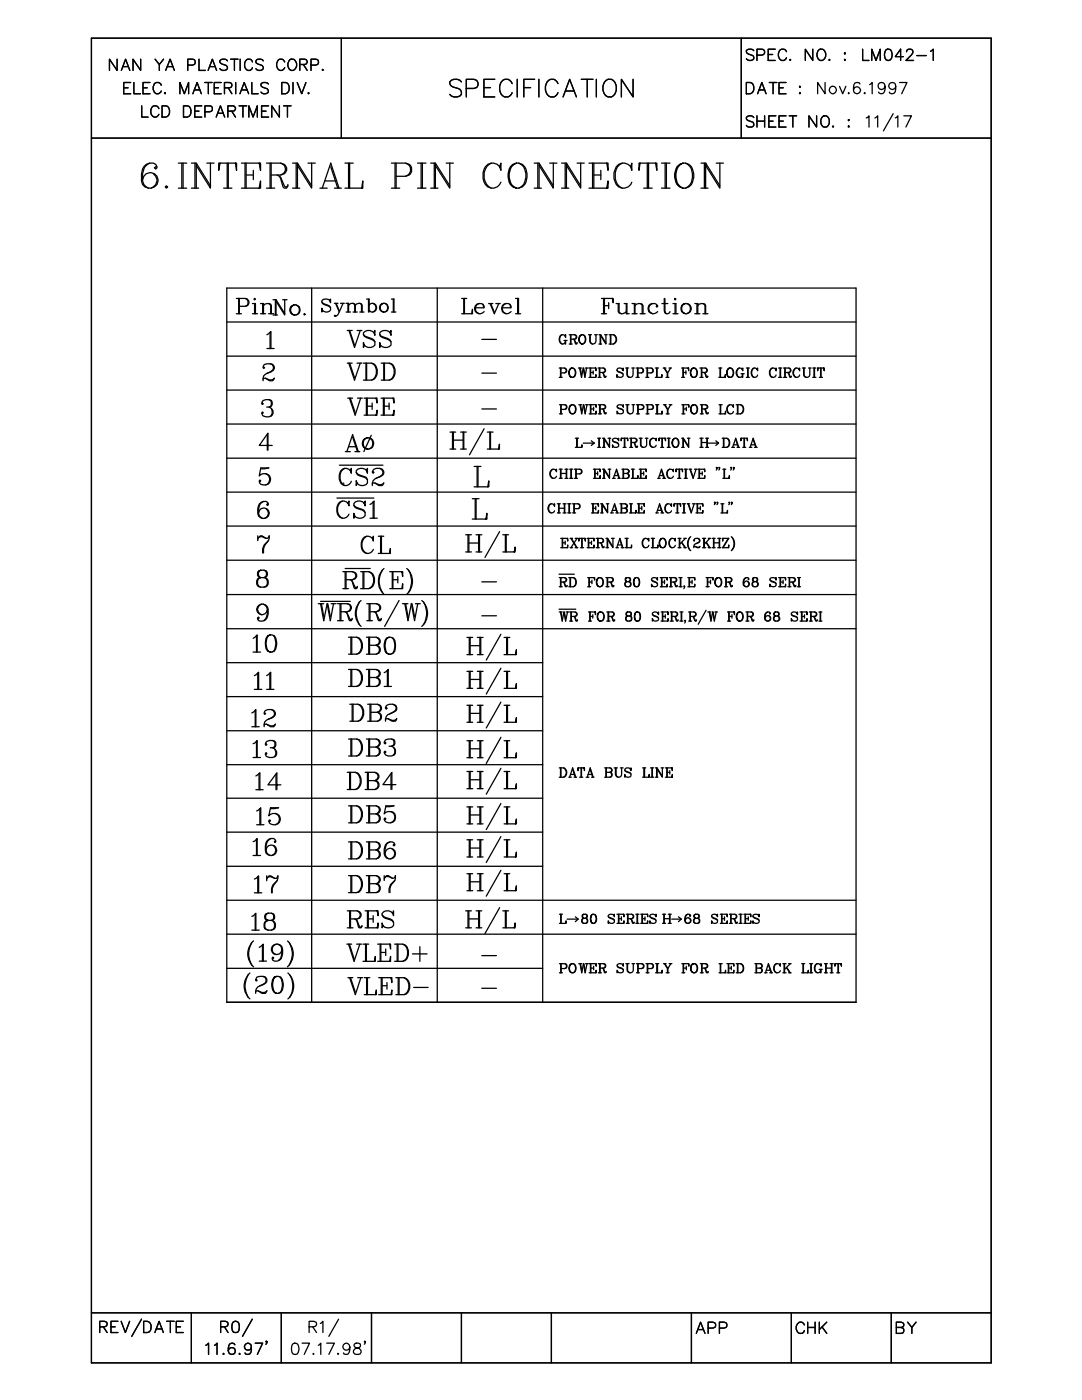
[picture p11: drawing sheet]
<svg xmlns="http://www.w3.org/2000/svg" width="216mm" height="279mm" viewBox="0 0 216 279" stroke-linecap="round" stroke-linejoin="round" font-family="sans-serif">
<g fill="none" stroke="#000" stroke-width=".25">
<path d="M18.2 7.6h179.6v264.4h-179.6zM23.4 11.8v2.3l-1.6-2.3v2.3M24.2 14.1l.9-2.3 .8 2.3M24.6 13.3h1M24.7 17.5h.9M26.1 16.5h-1.4v2.2h1.4M26.7 16.5v2.2h1.3M28.1 11.8v2.3l-1.6-2.3v2.3M28.5 17.5h.9M29.9 16.5h-1.4v2.2h1.4M30.9 11.8l.9 1.1 .8-1.1M31.8 12.9v1.2"/>
<path d="M32.2 17a.82 .82 0 0 0-1-.5 .82 .82 0 0 0-.6 .8 .97 .97 0 0 0 .2 1.1 .97 .97 0 0 0 1 .2l.4-.4M32.9 18.5l-.1 .1 .1 .1 .1-.1M33.1 14.1l.9-2.3 .8 2.3M33.4 13.3h1.1M35.9 18.7v-2.2l.9 2.2 .8-2.2v2.2M37.5 13l1.2-.1a.59 .59 0 0 0 .2-.7 .59 .59 0 0 0-.5-.4h-.9v2.3M38.5 18.7l.8-2.2 .9 2.2M38.8 17.9h1.1M39.7 11.8v2.3h1.3M40.9 16.5h1.4M41.5 14.1l.9-2.3 .8 2.3M41.6 16.5v2.2"/>
<path d="M41.9 13.3h1M42.8 17.5h.8M44.2 16.5h-1.4v2.2h1.4M44.8 17.5l1.3-.1a.54 .54 0 0 0 .2-.6 .54 .54 0 0 0-.5-.3h-1v2.2M45.4 12.1a.85 .85 0 0 0-.8-.3 .85 .85 0 0 0-.7 .6 1.62 1.62 0 0 0 1.3 .7 .52 .52 0 0 1 0 .8 1.01 1.01 0 0 1-1.3-.2M45.6 17.5l.7 1.2M46 11.8h1.5M46.8 11.8v2.3M47 16.5v2.2M47.9 18.7l.8-2.2 .9 2.2M47.9 11.8v2.3M48.2 17.9h1.1"/>
<path d="M50.2 16.5v2.2h1.3M50.4 12.4a.8 .8 0 0 0-.9-.6 .8 .8 0 0 0-.7 .9 .97 .97 0 0 0 .2 1 .97 .97 0 0 0 1.1 .2l.3-.4M52.5 12.1a.82 .82 0 0 0-.8-.3 .82 .82 0 0 0-.6 .6l.2 .3 .8 .3a.55 .55 0 0 1 .2 .9 .94 .94 0 0 1-1.2-.2M53.6 16.8a1.03 1.03 0 0 0-1.5 0 .54 .54 0 0 0 .4 .6l.6 .3a.55 .55 0 0 1 .2 .9 .94 .94 0 0 1-1.2-.2M56.2 16.5h.8a1.21 1.21 0 0 1 .7 1.1 1.21 1.21 0 0 1-.7 1.1h-.8zM56.8 12.4a.82 .82 0 0 0-.9-.6 .82 .82 0 0 0-.7 .9 .97 .97 0 0 0 .2 1 .97 .97 0 0 0 1.1 .2l.3-.4M57.9 11.9a1.08 1.08 0 0 1 1.2 .5 1.08 1.08 0 0 1-.2 1.3l-.2 .2a1 1 0 0 1-1.2-.3 1 1 0 0 1 .1-1.2zM58.5 16.5v2.2M59.3 16.5l.9 2.2 .8-2.2M59.8 12.9h.9a.58 .58 0 0 0 .6-.7l-.2-.3-1.3-.1v2.3M60.5 12.9l.8 1.2M61.6 18.5v.2l.1-.1"/>
<path d="M62.1 13l1.2-.1a.59 .59 0 0 0 .2-.7 .59 .59 0 0 0-.5-.4h-.9v2.3M64.4 13.8v.3l.1-.2M68.1 7.6v20M92.1 16.3a1.52 1.52 0 0 0-2.4 0 .93 .93 0 0 0 .7 1.1l1 .3a.87 .87 0 0 1 .6 .6 .87 .87 0 0 1-.3 .9 1.56 1.56 0 0 1-2-.4M93 17.7h1.6a.91 .91 0 0 0 .8-1 .91 .91 0 0 0-.8-.9h-1.6v3.5M96.6 17.5h1.3M98.7 15.8h-2.1v3.5h2.1M102.2 16.7a1.2 1.2 0 0 0-1.2-.9 1.2 1.2 0 0 0-1.1 .9 1.98 1.98 0 0 0 .8 2.6 1.24 1.24 0 0 0 1.5-.8M103.2 15.8v3.5M104.5 17.5h1.4M106.7 15.8h-2.2v3.5M107.5 15.8v3.5"/>
<path d="M111.3 16.7a1.2 1.2 0 0 0-1.1-.9 1.2 1.2 0 0 0-1.2 .9 1.98 1.98 0 0 0 .9 2.6 1.24 1.24 0 0 0 1.4-.8M112.4 19.3l1.3-3.5 1.3 3.5M112.9 18.2h1.6M116 15.8h2.3M117.2 15.8v3.5M119 15.8v3.5M121 16l.3-.2a1.62 1.62 0 0 1 1.7 2.2 1.3 1.3 0 0 1-.9 1.3 1.3 1.3 0 0 1-1.5-.5 2.16 2.16 0 0 1 .4-2.8zM126.3 15.8v3.5l-2.3-3.5v3.5M147.9 7.6v20M148.9 16.5h.8a1.21 1.21 0 0 1 .7 1.1 1.21 1.21 0 0 1-.7 1.1h-.8zM150.4 10.1a.85 .85 0 0 0-1.5 .2l.2 .4 .9 .3a.52 .52 0 0 1 .4 .4 .52 .52 0 0 1-.2 .5 .94 .94 0 0 1-1.3-.2M151 11l1.4-.1a.59 .59 0 0 0 .2-.7 .59 .59 0 0 0-.6-.4h-1v2.3"/>
<path d="M151.2 18.7l.8-2.2 .9 2.2M151.5 17.9h1.1M153.3 10.9h.9M153.5 16.5h1.5M154.3 16.5v2.2M154.7 9.8h-1.4v2.3h1.4M155.4 17.5h.9M156.8 16.5h-1.4v2.2h1.4M156.9 10.3a.83 .83 0 0 0-.9-.5 .83 .83 0 0 0-.7 .9 .99 .99 0 0 0 .3 1 .99 .99 0 0 0 1 .2l.3-.4M157.7 11.9h-.1l.1 .2 .1-.2M159.5 17.3h.2l-.1 .1zM159.5 18.6h.2l-.1 .1z"/>
<path d="M162.2 9.8v2.3l-1.5-2.3v2.3M163.2 10.1a.86 .86 0 0 1 1-.2 .86 .86 0 0 1 .6 .8 1.01 1.01 0 0 1-.3 1 1.01 1.01 0 0 1-1.1 .2 1.39 1.39 0 0 1-.2-1.8zM164.6 16.5v2.2l-1.4-2.2v2.2M165.5 11.9v.2l.1-.2M167.5 17.2l.6 1.5 .7-1.5M168.6 10.5l.1 .2-.1 .1zM168.6 11.9h.1l-.1 .2zM169.3 18.5v.2l.2-.1M171.6 16.8a.66 .66 0 0 0-.7-.3 .66 .66 0 0 0-.5 .4 1.73 1.73 0 0 0 .2 1.7 .7 .7 0 0 0 1-.3 .7 .7 0 0 0-.4-1 .7 .7 0 0 0-.9 .6M172.1 9.8v2.3h1.3M172.6 18.5l-.2 .1 .2 .1v-.1M173.5 16.9l.5-.4v2.2"/>
<path d="M173.9 12.1v-2.3l.9 2.3 .8-2.3v2.3M176.6 17.2a.7 .7 0 0 1-.9 .6 .7 .7 0 0 1-.3-1.1 .7 .7 0 0 1 1.1 .1 1.55 1.55 0 0 1-.5 1.9l-.6-.1-.1-.2M176.8 9.9a.76 .76 0 0 1 1.1 .3 1.69 1.69 0 0 1-.2 1.7 .69 .69 0 0 1-1.1-.3 1.78 1.78 0 0 1 .2-1.7zM178.7 17.2a.71 .71 0 0 1-1 .6 .71 .71 0 0 1-.2-1.2 .71 .71 0 0 1 1.1 .2 2.23 2.23 0 0 1-.2 1.8 .64 .64 0 0 1-.9-.2M179.5 16.5h1.5l-1.1 2.2M180.3 11.3h-1.7l1.1-1.5v2.3M180.9 10.3l.1-.3a.75 .75 0 0 1 1.1 0 .74 .74 0 0 1-.3 1l-1 1.1h1.5M182.9 11.1h1.9M185.7 10.2l.5-.4v2.3M18.2 27.6h179.6M28.3 21.1v2.3h1.2M29.9 32.6a3 3 0 0 0-.7 4.7l.4 .2"/>
<path d="M30.6 34.7a1.6 1.6 0 0 1 .7 1.6 1.6 1.6 0 0 1-1.2 1.2M31.1 33.3l-.3 .2 .3 .2 .2-.2v-.2a1.35 1.35 0 0 0-2.1-.5 3.2 3.2 0 0 0-1 3.3 1.63 1.63 0 0 0 2.4 1.3 1.63 1.63 0 0 0 .2-2.7 1.58 1.58 0 0 0-2.4 1.2M31.7 21.7a.82 .82 0 0 0-.9-.6 .82 .82 0 0 0-.7 .9 .97 .97 0 0 0 .2 1 .97 .97 0 0 0 1.1 .2l.3-.4M32.3 21.1h.8a1.19 1.19 0 0 1 .8 1.1 1.19 1.19 0 0 1-.8 1.2h-.8zM33 37.3l.2-.2 .2 .2-.2 .2zM35.6 32.6h1.7M35.6 37.5h1.7M36.3 32.6v4.9M36.5 32.6v4.9M36.6 21.1h.7a1.19 1.19 0 0 1 .8 1.1 1.19 1.19 0 0 1-.8 1.2h-.7zM38.2 32.6h1M38.2 37.5h1.4"/>
<path d="M38.9 22.2h.8M38.9 32.6v4.9M40.3 21.1h-1.4v2.3h1.4M40.9 22.3l1.3-.1a.59 .59 0 0 0 .2-.6 .59 .59 0 0 0-.5-.5h-1v2.3M41.3 32.6h1.4M42 37.1l-2.8-4.5v4.9M42 32.6v4.9l-2.8-4.5M43.1 23.4l.9-2.3 .8 2.3M43.4 22.6h1.1M43.9 32.6l-.3 1.4v-1.4h3.6v1.4l-.2-1.4M44.6 37.5h1.7M45.3 32.6v4.9"/>
<path d="M45.5 22.2h.9a.58 .58 0 0 0 .6-.7l-.2-.3-1.3-.1v2.3M45.6 32.6v4.9M46.2 22.2l.8 1.2M47.7 21.1h1.5M48.2 32.6h3.8v1.4l-.3-1.4M48.2 37.5h3.8v-1.4l-.3 1.4M48.5 21.1v2.3M48.9 32.6v4.9M49.1 32.6v4.9M49.1 34.9h1.4M49.7 23.4v-2.3l.8 2.3 .9-2.3v2.3M50.5 34v1.9"/>
<path d="M52.2 22.2h.9M53.2 32.6h2.8l.7 .2a1.12 1.12 0 0 1 0 1.9l-.7 .2h-1.9M53.2 37.5h1.6M53.6 21.1h-1.4v2.3h1.4M53.9 32.6v4.9M54.1 32.6v4.9M55.3 34.9l.7 .5 .7 1.7 .2 .2 .5-.2M55.8 35.2l.7 2.1 .2 .2h.5l.2-.7M55.8 21.1v2.3l-1.6-2.3v2.3M56 32.6a1.21 1.21 0 0 1 1 1.1 1.21 1.21 0 0 1-1 1.2M56.6 21.1h1.5M57.4 21.1v2.3"/>
<path d="M58.4 32.6h1M58.4 37.5h1.4M59.1 32.6v4.9M61.5 32.6h1.4M62.2 37.1l-2.8-4.5v4.9M62.2 32.6v4.9l-2.8-4.5M63.8 37.5h1.5M64.3 37.5l1.7-4.9 1.6 4.9M64.8 36.1h2.1M66 33.3l1.4 4.2M66.7 37.5h1.4M68.8 37.5h3.6v-1.4l-.2 1.4"/>
<path d="M68.8 32.6h1.7M69.6 32.6v4.9M69.8 32.6v4.9M78.1 32.6h2.8l.8 .2a1.33 1.33 0 0 1 .4 1.4 1.33 1.33 0 0 1-1.2 1h-1.9M78.1 37.5h1.7M78.8 32.6v4.9M79 32.6v4.9M80.9 32.6a1.35 1.35 0 0 1 1.1 1.3 1.35 1.35 0 0 1-1.1 1.3M83.3 32.6h1.7M83.3 37.5h1.7M84 32.6v4.9M84.3 32.6v4.9"/>
<path d="M85.9 32.6h1M85.9 37.5h1.5M86.7 32.6v4.9M89 32.6h1.5M89.7 37.1l-2.8-4.5v4.9M89.7 32.6v4.9l-2.8-4.5M98 32.6a2.83 2.83 0 0 0 0 4.9M99.7 33.3l.2 .7v-1.4l-.2 .7a1.84 1.84 0 0 0-2.1-.6 1.84 1.84 0 0 0-1.2 1.8 2.51 2.51 0 0 0 1.6 3 1.74 1.74 0 0 0 1.9-1.1M103 32.6a2.27 2.27 0 0 0-1.6 2.8 1.86 1.86 0 0 0 1.1 2 1.86 1.86 0 0 0 2.2-.6 3.2 3.2 0 0 0-.5-4 1.52 1.52 0 0 0-2.3 .9 2.82 2.82 0 0 0 1.1 3.8M103.5 32.6a2.91 2.91 0 0 1 1 4.2l-1 .7M106.6 32.6h1M106.6 37.5h1.4"/>
<path d="M107.3 32.6v4.9M109.7 32.6h1.4M110.4 37.1l-2.8-4.5v4.9M110.4 32.6v4.9l-2.8-4.5M112.1 32.6h.9M112.1 37.5h1.4M112.8 32.6v4.9M115.1 32.6h1.5M115.9 37.1l-2.9-4.5v4.9M115.9 32.6v4.9l-2.9-4.5M117.5 32.6h3.8v1.4l-.2-1.4M117.5 37.5h3.8v-1.4l-.2 1.4"/>
<path d="M118.2 32.6v4.9M118.5 34.9h1.4M118.5 32.6v4.9M119.9 34v1.9M124.2 32.6a2.87 2.87 0 0 0 0 4.9M125.9 33.3l.2 .7v-1.4l-.2 .7a1.75 1.75 0 0 0-1.7-.7 1.75 1.75 0 0 0-1.4 1.1 3 3 0 0 0 .6 3.6 1.78 1.78 0 0 0 2.7-.9M127.7 32.6l-.2 1.4v-1.4h3.6v1.4l-.3-1.4M128.4 37.5h1.7M129.2 32.6v4.9M129.4 32.6v4.9M132 32.6h1.7M132 37.5h1.7"/>
<path d="M132.7 32.6v4.9M133 32.6v4.9M136.3 32.6a2.66 2.66 0 0 0-1.4 3.8 1.73 1.73 0 0 0 1.6 1.2 1.73 1.73 0 0 0 1.7-1.2 2.66 2.66 0 0 0-1.4-3.8 1.89 1.89 0 0 0-1.9 2.1 2.61 2.61 0 0 0 1.4 2.8M136.8 32.6a2.82 2.82 0 0 1 1.2 3.8l-.3 .4-.9 .7M139.9 32.6h.9M139.9 37.5h1.4M140.5 32.6v4.9M142.9 32.6h1.5M143.6 37.1l-2.8-4.5v4.9M143.6 32.6v4.9l-2.8-4.5M150.4 23.5a.82 .82 0 0 0-.8-.4 .82 .82 0 0 0-.7 .6l.5 .4 .6 .2a.56 .56 0 0 1 .4 .7 .93 .93 0 0 1-1.5 0M151 23.1v2.3"/>
<path d="M151 24.2h1.6M152.6 23.1v2.3M153.4 24.2h.9M154.8 23.1h-1.4v2.3h1.4M155.4 24.2h.9M156.8 23.1h-1.4v2.3h1.4M157.5 23.1h1.5M158.2 23.1v2.3M162.9 23.1v2.3l-1.5-2.3v2.3M164 23.5l.2-.3a1.03 1.03 0 0 1 1.2 .4 1.03 1.03 0 0 1 0 1.2 .82 .82 0 0 1-.9 .6 .82 .82 0 0 1-.7-.9v-.5zM166.2 25.1l-.1 .2h.2M169.2 24h.3l-.2 .1z"/>
<path d="M169.3 25.1l.2 .2-.2 .1zM172.8 23.5l.6-.4v2.3M174.6 23.5l.5-.4v2.3M178.2 22.7l-1.9 3.4M178.6 23.5l.6-.4v2.3M180.3 23.1h1.6l-1.1 2.3M45.3 57.5h125.5v142.5h-125.5zM47.2 59.6h1.7a.79 .79 0 0 1 .8 .5 .79 .79 0 0 1-.3 .9l-1.6 .1M47.6 59.6v3M47.8 59.6v3M48.9 59.6a.82 .82 0 0 1 .6 .7 .82 .82 0 0 1-.6 .8M50.7 59.7l.1-.1 .2 .1-.2 .2z"/>
<path d="M54.5 59.8h.6M54.9 59.8v3.1M56.4 59.8h.9M56.8 59.8v3.1l-1.7-2.8M62.2 57.5v142.5M73.2 59.7h.5v2.6M73.5 59.7v2.6M78.1 59.7h.5v2.6M78.5 59.7v2.6M87.2 57.5v142.5M92.1 59.6h1M92.5 59.6v3"/>
<path d="M92.7 59.6v3M102.9 59.6h.6v3M103.3 59.6v3M108.3 57.5v142.5M120 59.6h2.3v.8l-.1-.8M120.4 59.6v3M120.6 59.6v3M132.5 59.6v2.4l.2 .4a.6 .6 0 0 0 1-.2M132.7 59.6v2.4l.3 .6M134.7 59.6l.2 .1-.2 .2-.1-.2zM45.3 64.3h125.5M45.3 77.9h125.5"/>
<path d="M45.3 71.1h125.5M47.2 62.6h1M50.4 60.6h.6v2M50.4 62.6h1M50.8 60.6v2M52 60.6h.6v2M52 62.6h1M52.4 60.6v2M52.6 61a1.13 1.13 0 0 1 1.4-.3l.1 .3v1.6M52.6 73.2l.2 .2-.2 .1-.1-.1 .1-.5a1.38 1.38 0 0 1 2.1 .3v.3a2.53 2.53 0 0 1-1.7 1.2l-.4 .3-.1 1M53 75.5l.8 .5h.6l.3-.5-.4 .3h-.5l-.8-.3h-.4l-.1 .1M53.3 66.8l.8-.6v3.4"/>
<path d="M53.3 69.6h1.4M53.6 60.6l.4 .4v1.6M53.6 62.6h1M53.7 79.8a.8 .8 0 0 1 .5 .7 .8 .8 0 0 1-.5 .7 .99 .99 0 0 1 .8 1 .99 .99 0 0 1-.8 1l-1.2-.2-.3-.5 .2-.3 .1 .2-.1 .1M53.9 66.3v3.3M53.9 72.6a.8 .8 0 0 1 .5 1.3l-1.1 .6M54.5 62.9h.9M56.8 62.6l-1.7-2.8v3.1M58.7 60.8a1.03 1.03 0 0 0-.7 1.6 1.03 1.03 0 0 0 1.7 0 1.03 1.03 0 0 0-.7-1.6 1.04 1.04 0 0 0-1 .9 1.04 1.04 0 0 0 .7 1.2M59 60.8a1.07 1.07 0 0 1 .7 1 1.07 1.07 0 0 1-.7 1.1M60.7 62.6l.2 .1-.2 .2-.1-.2zM64.2 60.3l.5 .4a1.35 1.35 0 0 1 1.3 .7v.5a.97 .97 0 0 1-1 .4 .97 .97 0 0 1-.8-.8v.8l.1-.4"/>
<path d="M65.8 60l.2-.3v.7a.99 .99 0 0 0-.8-.7 .99 .99 0 0 0-1 .3 .68 .68 0 0 0 .5 .8l1.3 .6M66.7 60.5h.7M67 60.5l.7 1.8M67.1 60.5l.6 1.5M67.9 60.5h.8M68.5 60.5l-1.1 2.3-.4 .3-.3-.1 .1-.1 .2 .1M69 60.5h.6v1.8M69 62.3h.9M69.3 72.5h1M69.3 66h1M69.4 79.5h1M69.4 60.5v1.8"/>
<path d="M69.6 60.9a.79 .79 0 0 1 1.3 0v1.4M69.6 72.5l1.1 3.4 1.2-3.4M69.6 66l1.1 3.3 1.2-3.3M69.7 79.5l1.2 3.3 1.1-3.3M69.8 72.5l.9 2.9M69.8 66l.9 2.9M69.9 79.5l1 2.8M70.4 60.5l.4 .4v1.4M70.4 62.3h.9M70.9 60.9a.79 .79 0 0 1 1.4 0v1.4M71.2 72.5h1M71.2 66h1"/>
<path d="M71.3 79.5h1M71.8 60.5l.3 .2v.2v1.4M71.8 62.3h.8M72.5 72.5h1.6a1.8 1.8 0 0 1 1.2 1.7 1.8 1.8 0 0 1-1.2 1.7h-1.6M72.5 66.8l.7 .4a1.77 1.77 0 0 1 1.6 1v.7a1.3 1.3 0 0 1-1.3 .4 1.3 1.3 0 0 1-1-.9v.9l.2-.4M72.6 79.5h2.6v.9l-.1-.9M73 72.5v3.4M73.1 79.5v3.3M73.2 72.5v3.4M73.3 79.5v3.3M73.7 60.9a.82 .82 0 0 1 1.2-.1 .82 .82 0 0 1 0 1.2 .82 .82 0 0 1-1.2-.1M74.1 72.5a1.91 1.91 0 0 1 0 3.4"/>
<path d="M74.4 60.5a.91 .91 0 0 1 .6 .9 .91 .91 0 0 1-.6 .9M74.6 66.4l.2-.4v.9a1.3 1.3 0 0 0-1-.9 1.3 1.3 0 0 0-1.3 .4 .83 .83 0 0 0 .7 1l1.3 .5 .3 .3M75.8 66.8l.3 .3 1.6 .6 .3 .5v.7a1.27 1.27 0 0 1-1.3 .4 1.27 1.27 0 0 1-.9-.9v.9l.1-.4M76 79.5h2.6v.9l-.2-.9M76.1 72.5h1.6a1.8 1.8 0 0 1 1.2 1.7 1.8 1.8 0 0 1-1.2 1.7h-1.6M76.5 60.5a.88 .88 0 0 0-.6 1.4 .88 .88 0 0 0 1.5 0 .88 .88 0 0 0-.6-1.4 .88 .88 0 0 0-.9 .8 .88 .88 0 0 0 .6 1M76.5 79.5v3.3M76.6 72.5v3.4M76.7 79.5v3.3M76.7 72.5v3.4M76.8 60.5a.93 .93 0 0 1 .5 .9 .93 .93 0 0 1-.5 .9M77.7 72.5a1.91 1.91 0 0 1 0 3.4"/>
<path d="M77.9 66.4l.1-.4v.9a1.27 1.27 0 0 0-.9-.9 1.27 1.27 0 0 0-1.3 .4 .77 .77 0 0 0 .6 1l1 .3 .6 .5M78.1 62.3h.9M92.1 62.6h2.2v-.9l-.2 .9M94.9 61.4h1.7a.97 .97 0 0 0-1.1-.9 .97 .97 0 0 0-.8 1.2 1.06 1.06 0 0 0 .8 .9 1.06 1.06 0 0 0 1.1-.4M95.6 60.6a1.07 1.07 0 0 0-.7 1 1.07 1.07 0 0 0 .7 1M96.1 67.7h3M96.1 74.5h3M96.3 60.7l.2 .7M97.5 60.6h.8M97.8 60.6l.8 2 .9-2M97.9 60.6l.7 1.7M98.9 60.6h.9"/>
<path d="M100.2 61.4h1.8a.95 .95 0 0 0-1.1-.9 .95 .95 0 0 0-.8 1.2 1.03 1.03 0 0 0 .8 .9 1.03 1.03 0 0 0 1.1-.4M101 60.6a1.07 1.07 0 0 0-.8 1 1.07 1.07 0 0 0 .8 1M101.7 60.7l.2 .7M102.9 62.6h1M111.6 73.4h1a.49 .49 0 0 1 .5 .5 .49 .49 0 0 1-.5 .5h-.7M111.6 75.3h.6M111.8 73.4v1.9M111.9 73.4v1.9M112.2 66.8a1.08 1.08 0 0 0 0 1.9M112.5 67.9h.7M112.6 73.4l.2 .1a.48 .48 0 0 1 .2 .5 .48 .48 0 0 1-.4 .4M112.8 67.1l.1 .3v-.6l-.1 .3a.66 .66 0 0 0-.8-.3 .66 .66 0 0 0-.4 .7l.2 .9a.58 .58 0 0 0 1 0"/>
<path d="M112.8 67.9v.8M112.9 67.9v.8M113.6 66.8h1l.5 .3-.2 .5-1 .1M113.6 68.7h.6M113.8 66.8v1.9M113.9 66.8v1.9M114.1 73.4a.98 .98 0 0 0-.6 1 .98 .98 0 0 0 .8 .9 .96 .96 0 0 0 .6-1 .96 .96 0 0 0-.8-.9 1.1 1.1 0 0 0 0 1.9M114.3 73.4a1.06 1.06 0 0 1 0 1.9M114.4 67.7l.2 .2 .4 .6h.1M114.6 67.8l.3 .9h.2v-.3M114.6 66.8l.4 .3-.1 .4-.3 .2M115.4 73.4h.6"/>
<path d="M115.7 73.4l.3 1.9 .4-1.9 .3 1.9 .4-1.9M115.8 73.4l.2 1.4M116.1 66.8a.96 .96 0 0 0-.6 1 .96 .96 0 0 0 .8 .9 .98 .98 0 0 0 .6-1 .98 .98 0 0 0-.8-.9 1.06 1.06 0 0 0 0 1.9M116.3 66.8a1.1 1.1 0 0 1 0 1.9M116.5 73.4l.2 1.4M116.8 73.4h.5M117.4 66.8h.6M117.5 73.4h1.4v.6l-.1-.6M117.5 75.3h1.4v-.5l-.1 .5M117.7 66.8v1.3a.62 .62 0 0 0 .6 .6 .62 .62 0 0 0 .6-.6v-1.3M117.8 66.8v1.3l.4 .6M117.8 73.4v1.9"/>
<path d="M117.9 73.4v1.9M117.9 74.3h.5M118.4 74v.7M118.7 66.8h.5M119.3 73.4h1.1l.2 .1 .2 .3-.2 .5h-.9M119.3 75.3h.6M119.5 68.7h.6M119.5 66.8h.3M119.6 73.4v1.9M119.7 73.4v1.9M119.8 66.8v1.9M120 62.6h1"/>
<path d="M120.1 74.3l.3 .2 .2 .6h.3M120.3 74.4l.3 .8 .2 .1 .1-.2M120.4 73.4l.3 .4-.1 .4-.2 .1M120.6 61h.9M120.6 66.8h.6M120.9 68.5l-1.1-1.7v1.9M120.9 66.8v1.9l-1.1-1.7M121.5 60.4v1.2M121.5 66.8h.9a.99 .99 0 0 1 .6 .9 .99 .99 0 0 1-.6 1h-.9M121.8 66.8v1.9M121.9 66.8v1.9M122.4 66.8a1.04 1.04 0 0 1 .6 .9 1.04 1.04 0 0 1-.6 1"/>
<path d="M122.9 60.6h.6v1.6l.5 .4M123.1 73.9l1 .5a.59 .59 0 0 1-.2 1 .59 .59 0 0 1-.8-.6v.5l.1-.2M123.4 60.6v1.6a.95 .95 0 0 0 1.6 0M124.2 73.7l.1-.3v.6a.63 .63 0 0 0-.5-.6 .63 .63 0 0 0-.7 .5l.2 .3 1 .5M124.5 60.6h.6v2M124.8 73.4h.6M125 60.6v2h.6M125.1 73.4v1.4a.62 .62 0 0 0 .6 .5 .62 .62 0 0 0 .6-.5v-1.4M125.2 73.4v1.4l.1 .3 .3 .2M126.1 73.4h.5M126.1 60.6h.6v2M126.1 62.6h1"/>
<path d="M126.6 60.6v2M126.7 61a.97 .97 0 0 1 1.6 0v1.6M126.9 73.4h1.1a.49 .49 0 0 1 .4 .5 .49 .49 0 0 1-.4 .5h-.7M126.9 75.3h.7M127.2 73.4v1.9M127.3 73.4v1.9M127.7 60.6l.3 .1 .1 .3v1.6M127.7 62.6h1M128 73.4l.3 .4-.1 .5-.2 .1M128.9 73.4h1a.51 .51 0 0 1 .4 .9l-.4 .1h-.7M128.9 75.3h.6M129.1 73.4v1.9"/>
<path d="M129.2 73.4v1.9M129.9 73.4l.4 .4a.47 .47 0 0 1-.4 .6M130.2 60.6a1.05 1.05 0 0 0-.8 1 1.05 1.05 0 0 0 .8 1M130.8 75.3h1.3v-.5l-.1 .5M130.8 73.4h.6M131 73.4v1.9M131.1 61l-.2 .1 .2 .2 .1-.2a1.04 1.04 0 0 0-1.5-.2 1.04 1.04 0 0 0 0 1.6 1.04 1.04 0 0 0 1.5-.3M131.1 73.4v1.9M132.1 60.6h1.2M132.3 73.4h.6M132.5 73.4l.6 1v.9M132.6 73.4l.6 1v.9"/>
<path d="M132.9 75.3h.6M133.5 73.4h.5M133.8 73.4l-.6 1M134.3 60.6h.6v2M134.3 62.6h1M134.7 60.6v2M136 73.4h1.4v.6l-.1-.6M136 75.3h.6M136.3 73.4v1.9M136.4 73.4v1.9M136.4 74.3h.5M136.7 60.6a1.03 1.03 0 0 0-.7 1.6 1.03 1.03 0 0 0 1.7 0 1.03 1.03 0 0 0-.7-1.6 1.04 1.04 0 0 0-1 .9 1.04 1.04 0 0 0 .7 1.1"/>
<path d="M136.9 74v.7M137 60.6a1.07 1.07 0 0 1 .8 1 1.07 1.07 0 0 1-.8 1M138.3 73.4a1.02 1.02 0 0 0-.6 1 1.02 1.02 0 0 0 .6 .9 .99 .99 0 0 0 .9-.7 .99 .99 0 0 0-.4-1.1 .84 .84 0 0 0-.9 .4 .84 .84 0 0 0 0 .9l.4 .5M138.6 73.4a1.1 1.1 0 0 1 0 1.9M138.6 60.6h.6v2M138.6 62.6h1.1M139.1 60.6v2M139.2 61a1.13 1.13 0 0 1 1.5-.3l.1 .3v1.6M139.7 73.4h1l.3 .1 .1 .3-.1 .5h-1M139.7 75.3h.6M140 73.4v1.9M140.3 60.6l.4 .4v1.6"/>
<path d="M140.3 62.6h1M140.5 74.3l.2 .2 .3 .6h.2M140.6 74.4l.3 .8 .2 .1 .1-.2M140.7 73.4l.4 .4-.1 .4-.3 .1M143.4 75.3h1.3v-.5v.5M143.4 73.4h.6M143.7 73.4v1.9M143.8 73.4v1.9M145.6 73.4a.96 .96 0 0 0-.6 1 .96 .96 0 0 0 .8 .9 .98 .98 0 0 0 .6-1 .98 .98 0 0 0-.8-.9 1.06 1.06 0 0 0 0 1.9M145.8 73.4a1.1 1.1 0 0 1 0 1.9M147.5 73.4a1.08 1.08 0 0 0 0 1.9M147.9 74.6h.6"/>
<path d="M148.1 73.7l.1 .3v-.6l-.1 .3a.67 .67 0 0 0-.8-.2 .67 .67 0 0 0-.4 .7l.1 .6a.61 .61 0 0 0 .5 .5 .61 .61 0 0 0 .6-.2M148.1 74.6v.7M148.2 74.6v.7M148.9 75.3h.6M148.9 73.4h.6M149.2 73.4v1.9M149.3 73.4v1.9M150.5 73.4a1.08 1.08 0 0 0 0 1.9M151.1 73.7l.1 .3v-.6l-.1 .3a.65 .65 0 0 0-.8-.2 .65 .65 0 0 0-.4 .7v.4a.65 .65 0 0 0 .5 .7 .65 .65 0 0 0 .8-.5M154.2 73.4a1.04 1.04 0 0 0-.6 1 1.04 1.04 0 0 0 .6 .9M154.8 73.7l.1 .3v-.6l-.1 .3a.67 .67 0 0 0-.8-.2 .67 .67 0 0 0-.5 .7v.4a.67 .67 0 0 0 .6 .7 .67 .67 0 0 0 .8-.5M155.4 75.3h.6"/>
<path d="M155.4 73.4h.6M155.7 73.4v1.9M156.3 73.4h1.1l.2 .1 .2 .3-.2 .5h-.9M156.3 75.3h.7M156.6 73.4v1.9M156.7 73.4v1.9M157.1 74.3l.3 .2 .2 .6h.3M157.3 74.4l.3 .8 .2 .1 .1-.2M157.4 73.4l.3 .4-.1 .4-.2 .1M158.9 73.4a1.04 1.04 0 0 0-.6 1 1.04 1.04 0 0 0 .6 .9M159.5 73.7l.1 .3v-.6l-.1 .3a.75 .75 0 0 0-1-.1 .75 .75 0 0 0-.3 1 .67 .67 0 0 0 .6 .7 .67 .67 0 0 0 .8-.5M160.1 73.4h.6"/>
<path d="M160.4 73.4v1.4a.62 .62 0 0 0 .6 .5 .62 .62 0 0 0 .6-.5v-1.4M160.4 73.4v1.4l.1 .3 .4 .2M161.3 73.4h.5M162.2 75.3h.6M162.2 73.4h.6M162.4 73.4v1.9M162.5 73.4v1.9M163.2 73.4v.6v-.6h1.3v.6l-.1-.6M163.5 75.3h.6M163.7 73.4v1.9M163.8 73.4v1.9M45.3 84.6h125.5"/>
<path d="M45.3 91.4h125.5M45.3 98.2h125.5M52 93.6l1.6-.2h-1.6l-.3 1.6a1.22 1.22 0 0 1 1.9-.2 1.22 1.22 0 0 1-.1 1.8 1.55 1.55 0 0 1-1.6-.1l-.2-.4 .2-.3 .1 .2-.1 .1M52.4 80.4l.1 .2-.1 .1-.2-.1 .2-.5a1.55 1.55 0 0 1 1.7-.2l.2 .4-.2 .8-.9 .1M53 94.5a1.18 1.18 0 0 1 .8 1.2 1.18 1.18 0 0 1-.8 1.1M53.3 86.8v3M54.1 81.5a1.15 1.15 0 0 1-.1 1.5M54.3 88.9h-2.6l1.8-2.5v3.4M67.2 99.4h7.4M67.7 92.8h8.7M68.3 100a1.96 1.96 0 0 0 0 3.4M68.4 96.4h.1"/>
<path d="M68.8 93.5a2 2 0 0 0 0 3.4M68.9 90.1h1M69.2 90.1l1.2-3.4 1.1 3.4M69.6 89.2h1.4M69.9 94l.2 .4v-.9l-.2 .5a1.24 1.24 0 0 0-1.4-.5 1.24 1.24 0 0 0-.8 1.3 1.55 1.55 0 0 0 1.4 2.1l.5-.2 .5-.6M70.4 87.2l.9 2.9M70.8 90.1h1M71.1 94.3a3.3 3.3 0 0 0 1.9 .9l.3 .6v.6a1.25 1.25 0 0 1-1.3 .5 1.25 1.25 0 0 1-.9-1v1l.1-.5M72.6 82.8h2.6v-.9l-.1 .9M73.2 94l.1-.5v.9a1.25 1.25 0 0 0-.9-.9 1.25 1.25 0 0 0-1.3 .5 .92 .92 0 0 0 .6 1l1.3 .4 .3 .4M73.3 87.4a1.13 1.13 0 0 0-.8 1.7 1.13 1.13 0 0 0 1.9 0 1.13 1.13 0 0 0-.8-1.7 1.15 1.15 0 0 0-1.1 1 1.15 1.15 0 0 0 .8 1.2M73.3 81.1h1"/>
<path d="M73.6 87.4a1.18 1.18 0 0 1 .8 1.1 1.18 1.18 0 0 1-.8 1.1M74.1 86.9l-1.5 3.2M74.3 80.4v1.3M74.5 94.1l.1 .2-.1 .1-.2-.1a.85 .85 0 0 1 .8-.8h.7a.86 .86 0 0 1 .8 .9 2.81 2.81 0 0 1-1.8 1.2l-.3 .3-.2 1M74.8 96.4l.8 .5h.6l.4-.5-.5 .3h-.5l-.8-.3h-.3l-.2 .2M75.8 93.5a.86 .86 0 0 1 .4 1.3l-1.1 .6M76 82.8h2.6v-.9l-.2 .9M76.7 81.1h.9M77.6 80.4v1.3M89.8 86.2h1.1M89.8 89.6h1.1M90.3 86.2v3.4"/>
<path d="M90.5 86.2v3.4M90.5 87.8h1.9M91.9 86.2h1.1M91.9 89.6h1.1M92.4 86.2v3.4M92.5 86.2v3.4M94.2 99.5h1.4M94.6 97.2h2.9v-1.2l-.2 1.2M94.6 93.1h1.4M94.8 99.5v4.1M95 99.5v4.1M95.2 93.1v4.1"/>
<path d="M95.4 93.1v4.1M96.1 81.6h3M96.6 85.6l-2.9 5.2M97.2 89.6h2.5v-1l-.2 1M97.2 86.2h1.2M97.7 86.2v3.4M97.9 86.2v3.4M110.4 93.6a1.01 1.01 0 0 0-.6 1 1.01 1.01 0 0 0 .6 .9M111 93.9v.2v-.5v.3a.83 .83 0 0 0-1.2 .1 .83 .83 0 0 0 .1 1.2 .62 .62 0 0 0 1.1-.2M111.6 93.6h.6M111.6 95.5h.6M111.6 80.8h1.1a.47 .47 0 0 1 .4 .4 .47 .47 0 0 1-.4 .5h-.7"/>
<path d="M111.6 82.6h.6M111.8 93.6v1.9M111.9 80.8v1.8M111.9 93.6v1.9M111.9 94.5h1.1M112 80.8v1.8M112.7 80.8l.3 .3-.1 .4-.2 .2M112.7 93.6h.6M112.7 95.5h.6M113 93.6v1.9M113.1 93.6v1.9M113.7 93.6h.6"/>
<path d="M113.7 95.5h.6M113.9 93.6v1.9M114 93.6v1.9M114.2 80.8a.94 .94 0 0 0-.7 .9 .94 .94 0 0 0 .8 .9 .95 .95 0 0 0 .6-1 .95 .95 0 0 0-.7-.8 1.02 1.02 0 0 0-.6 .9 1.02 1.02 0 0 0 .6 .9M114.3 80.8a1.06 1.06 0 0 1 0 1.8M114.6 93.6h1.1a.47 .47 0 0 1 .4 .5 .47 .47 0 0 1-.4 .5h-.7M114.6 95.5h.6M114.8 89.3h1.3v-.5l-.1 .5M114.8 87.5h.6M114.9 93.6v1.9M115 93.6v1.9M115.1 87.5v1.8"/>
<path d="M115.2 87.5v1.8M115.5 80.8h.6M115.7 93.6l.3 .4v.4l-.3 .2M115.7 80.8l.4 1.8 .3-1.8 .4 1.8 .3-1.8M115.8 80.8l.3 1.3M116.4 88.4h2.2M116.5 80.8l.3 1.3M116.8 80.8h.6M117.6 80.8h1.4v.5l-.1-.5M117.6 82.6h1.4v-.6l-.1 .6M117.8 80.8v1.8M117.9 81.6h.5"/>
<path d="M117.9 80.8v1.8M118 88l.6 .4M118.4 93.6h1.4v.5l-.1-.5M118.4 95.5h1.4v-.6l-.1 .6M118.4 81.3v.7M118.6 88.4l-.6 .5M118.7 93.6v1.9M118.7 94.5h.6M119.3 94.1v.7M119.3 87.5h.5M119.3 89.3h.5M119.4 80.8h1l.5 .3-.2 .4-.9 .1"/>
<path d="M119.4 82.6h.6M119.5 87.5v1.8M119.6 87.5v1.8M119.6 80.8v1.8M119.8 80.8v1.8M120.2 81.6l.2 .2 .3 .6h.2M120.2 93.6h.4M120.2 95.5h.5M120.2 87.5h.4M120.2 89.3h.5M120.4 81.7l.2 .8 .3 .1v-.3M120.4 80.8l.4 .3-.1 .3-.3 .2"/>
<path d="M120.5 87.5v1.8M120.5 93.6v1.9M121.3 87.5h.6M121.4 93.6h.5M121.6 95.3l-1-1.7v1.9M121.6 93.6v1.9l-1-1.7M121.6 89.1l-1-1.6v1.8M121.6 87.5v1.8l-1-1.7M122.2 87.9l1.1 .5a.59 .59 0 0 1-.1 .9 .59 .59 0 0 1-.9-.3l-.1-.2v.5l.1-.3M122.2 95.5h.6M122.4 95.5l.6-1.9 .6 1.9M122.6 94.9h.8"/>
<path d="M123 93.9l.5 1.6M123.1 81.2l1.1 .5 .2 .6a.69 .69 0 0 1-.7 .3 .69 .69 0 0 1-.6-.6v.6l.1-.3M123.3 95.5h.5M123.4 87.7v-.2v.5a.64 .64 0 0 0-.5-.5 .64 .64 0 0 0-.7 .4l.2 .2 .7 .3 .3 .3M124 87.5v.5v-.5h1.3v.5l-.1-.5M124.1 93.6l1.2 .1 .3 .4-.5 .4M124.3 81l.1-.2v.5a.64 .64 0 0 0-.6-.5 .64 .64 0 0 0-.7 .4l.2 .2 1.1 .6M124.3 93.6v1.9M124.3 89.3h.6M124.4 94.5h.7a.49 .49 0 0 1 .4 .3 .49 .49 0 0 1-.1 .5l-.3 .2h-1M124.4 93.6v1.9M124.6 87.5v1.8"/>
<path d="M124.7 87.5v1.8M124.9 80.8h.6M125.1 93.6l.3 .4-.1 .3-.2 .2M125.1 94.5l.3 .3-.1 .5-.2 .2M125.1 80.8v1.2a.62 .62 0 0 0 .7 .6 .62 .62 0 0 0 .6-.6v-1.2M125.2 80.8v1.2l.1 .3 .4 .3M125.6 87.5h1.1l.4 .3-.2 .4-.9 .1M125.6 89.3h.6M125.9 87.5v1.8M126 95.5h1.3v-.6l-.1 .6M126 93.6h.6M126 87.5v1.8"/>
<path d="M126.1 80.8h.5M126.2 93.6v1.9M126.3 93.6v1.9M126.4 88.3l.6 .9 .2-.1M126.6 88.4l.2 .8 .3 .1 .1-.3M126.7 87.5l.3 .3-.1 .3-.2 .2M127 80.8h1l.3 .1 .2 .2-.2 .5-1 .1M127 82.6h.6M127.3 80.8v1.8M127.6 93.6h1.3v.5v-.5M127.6 95.5h1.3v-.6v.6M127.6 87.5h.5"/>
<path d="M127.8 87.5v1.3a.62 .62 0 0 0 .6 .5 .62 .62 0 0 0 .6-.5v-1.3M127.8 93.6v1.9M127.9 87.5v1.3l.4 .5M127.9 94.5h.5M127.9 93.6v1.9M128 80.8a.47 .47 0 0 1 .4 .4 .47 .47 0 0 1-.4 .5M128.4 94.1v.7M128.8 87.5h.5M128.9 80.8h1.1a.47 .47 0 0 1 .4 .4 .47 .47 0 0 1-.4 .5h-.8M128.9 82.6h.6M129.2 80.8v1.8M130 80.8l.3 .3-.1 .4-.2 .2"/>
<path d="M130.3 87.5a1.01 1.01 0 0 0-.6 .9 1.01 1.01 0 0 0 .6 .9M130.8 82.6h1.3v-.6l-.1 .6M130.8 80.8h.6M130.9 87.7v.3v-.5v.2a.69 .69 0 0 0-.8-.2 .69 .69 0 0 0-.5 .6 .83 .83 0 0 0 .8 1.2l.5-.4M131.1 80.8v1.8M131.2 80.8v1.8M131.2 95.5h.5M131.4 95.5l.6-1.9 .6 1.9M131.6 87.5l-.1 .5v-.5h1.3v.5l-.1-.5M131.6 94.9h.7M131.8 89.3h.6M132 93.9l.5 1.6"/>
<path d="M132.1 87.5v1.8M132.2 87.5v1.8M132.2 95.5h.6M132.4 80.8h.5M132.6 80.8l.6 .9v.9M132.7 80.8l.6 .9v.9M132.9 82.6h.6M133.1 87.5h.6M133.1 89.3h.6M133.4 87.5v1.8M133.5 87.5v1.8M133.5 80.8h.6"/>
<path d="M133.6 93.6a1.04 1.04 0 0 0 0 1.9M133.9 80.8l-.6 .9M134.3 93.9l.1 .2v-.5l-.1 .3a.75 .75 0 0 0-1-.1 .75 .75 0 0 0-.2 .9 .68 .68 0 0 0 .5 .8 .68 .68 0 0 0 .8-.5M134.7 87.5a.94 .94 0 0 0-.6 .9 .94 .94 0 0 0 .8 .9 .95 .95 0 0 0 .6-1 .95 .95 0 0 0-.8-.8 1.06 1.06 0 0 0 0 1.8M134.9 87.5a1.06 1.06 0 0 1 0 1.8M135 93.6l-.1 .5v-.5h1.3v.5l-.1-.5M135.2 95.5h.6M135.5 93.6v1.9M135.6 93.6v1.9M136 87.5h.4M136 89.3h.5M136.1 80.8h1.4v.5l-.1-.5"/>
<path d="M136.1 82.6h.6M136.3 87.5v1.8M136.3 80.8v1.8M136.4 81.6h.5M136.4 80.8v1.8M136.5 93.6h.7M136.5 95.5h.7M136.8 93.6v1.9M136.9 93.6v1.9M136.9 81.3v.7M137.2 87.5h.5M137.4 89.1l-1-1.6v1.8"/>
<path d="M137.4 87.5v1.8l-1-1.7M137.5 93.6h.5M137.7 93.6l.6 1.9 .6-1.9M137.8 93.6l.5 1.6M138.4 80.8a.94 .94 0 0 0-.6 .9 .94 .94 0 0 0 .8 .9 .95 .95 0 0 0 .6-1 .95 .95 0 0 0-.8-.8 1.02 1.02 0 0 0-.5 .9 1.02 1.02 0 0 0 .5 .9M138.6 93.6h.5M138.6 80.8a1.06 1.06 0 0 1 0 1.8M139.2 93.6h1.4v.5l-.1-.5M139.2 95.5h1.4v-.6l-.1 .6M139.5 93.6v1.9M139.6 94.5h.5M139.6 93.6v1.9"/>
<path d="M139.7 87.5h.6M139.7 89.3h.6M139.7 80.8l1.3 .1a.37 .37 0 0 1 .2 .3 .37 .37 0 0 1-.2 .3l-.9 .1M139.7 82.6h.6M139.9 87.5v1.8M140 80.8v1.8M140 87.5v1.8M140 88.3h1.1M140.1 80.8v1.8M140.1 94.1v.7M140.5 81.6l.3 .2 .2 .6h.3M140.7 81.7l.2 .8 .3 .1 .1-.3"/>
<path d="M140.8 80.8l.3 .3v.2l-.3 .3M140.8 87.5h.6M140.8 89.3h.6M141.1 87.5v1.8M142.8 88l.6 .4h-2.2M143.1 93.3h-.2h.2l-.2 .5M143.4 88.4l-.6 .5M143.5 82.6h1.3v-.6l-.1 .6M143.5 80.8h.6M143.6 93.3h-.2h.2l-.2 .5M143.7 80.8v1.8M143.8 80.8v1.8"/>
<path d="M144.1 87.5h.8a.96 .96 0 0 1 .7 .9 .96 .96 0 0 1-.7 .9h-.8M144.2 95.5h1.3v-.6v.6M144.2 93.6h.6M144.4 87.5v1.8M144.5 93.6v1.9M144.6 93.6v1.9M144.9 87.5a1.01 1.01 0 0 1 .6 .9 1.01 1.01 0 0 1-.6 .9M145.7 80.8a1.01 1.01 0 0 0-.6 .9 1.01 1.01 0 0 0 .6 .9M146 93.3h-.2h.2l-.2 .5M146 89.3h.6M146.2 89.3l.6-1.8 .6 1.8M146.3 81v.3v-.5v.2a.76 .76 0 0 0-1-.1 .76 .76 0 0 0-.3 1 .67 .67 0 0 0 .6 .7 .67 .67 0 0 0 .7-.5"/>
<path d="M146.3 88.8h.9M146.5 93.3h-.2h.2l-.2 .5M146.8 87.7l.5 1.6M146.9 80.8h.8a.96 .96 0 0 1 .7 .9 .96 .96 0 0 1-.7 .9h-.8M147.1 89.3h.5M147.2 80.8v1.8M147.7 80.8a1.01 1.01 0 0 1 .6 .9 1.01 1.01 0 0 1-.6 .9M147.9 87.5l-.1 .5v-.5h1.3v.5v-.5M148.2 89.3h.6M148.5 87.5v1.8M149.5 89.3h.5M149.7 89.3l.6-1.8 .6 1.8"/>
<path d="M149.9 88.8h.7M150.3 87.7l.5 1.6M150.5 89.3h.6M45.3 105h125.5M45.3 118.7h125.5M45.3 111.8h125.5M51.4 107.6l.5-.7h.4l.8 .5h.3l.3-.5-.1 1a2.83 2.83 0 0 0-1 2.5M51.4 106.9v1M51.6 107.3l.7-.2 .8 .3M52 113.8l-.4 .2-.2 .8a1.13 1.13 0 0 0 1.9 0v-.5a1.12 1.12 0 0 0-1.6-.3 .83 .83 0 0 0 .3 1.3M52 115.3l-.3 .1a1.07 1.07 0 0 0 0 1.7l.3 .1M52.6 100.1a2.04 2.04 0 0 0-.5 3.2l.3 .2"/>
<path d="M52.7 113.8a.81 .81 0 0 1 .3 1.3l-.3 .2 .5 .1a1.07 1.07 0 0 1 0 1.7 1.43 1.43 0 0 1-2-.6v-.6l.2-.3 .6-.3M53 115.4a1.07 1.07 0 0 1 0 1.7l-.3 .1M53.1 101.5a1.09 1.09 0 0 1 .4 1.1 1.09 1.09 0 0 1-.8 .9M53.4 100.5l-.2 .2 .2 .2 .2-.4a1.09 1.09 0 0 0-1.1-.4 1.09 1.09 0 0 0-.9 .8 1.97 1.97 0 0 0 .3 2.4 1.08 1.08 0 0 0 1.6-.1 1.08 1.08 0 0 0-.2-1.6 1.08 1.08 0 0 0-1.5 .3l-.2 .4M53.6 107.9a2.48 2.48 0 0 0-1.2 2.5M68.4 114.1h1.9l.5 .2a.74 .74 0 0 1 0 1.2l-.5 .2h-1.3M68.4 117.5h1.1M68.9 114.1v3.4M68.9 113.5h5M69 114.1v3.4M69.5 100.5l.1 .5v-1l-.1 .5a1.24 1.24 0 0 0-1.5-.4 1.24 1.24 0 0 0-.8 1.2 1.55 1.55 0 0 0 1.5 2.1l.4-.1 .5-.7M69.8 115.7l.5 .3 .5 1.1 .2 .2 .3-.2"/>
<path d="M70.2 115.9l.5 1.4 .1 .2h.4l.1-.5M70.3 114.1a.81 .81 0 0 1 .7 .8 .81 .81 0 0 1-.7 .8M70.6 100.8a3.8 3.8 0 0 0 1.9 1l.4 .5v.6a1.25 1.25 0 0 1-1.3 .5 1.25 1.25 0 0 1-1-1v1l.1-.5M72 114.1h1.6a1.8 1.8 0 0 1 1.2 1.7 1.8 1.8 0 0 1-1.2 1.7h-1.6M72.1 119.8a3.5 3.5 0 0 0 0 5.2M72.4 114.1v3.4M72.6 114.1v3.4M72.7 100.5l.2-.5v1a1.25 1.25 0 0 0-1-1 1.25 1.25 0 0 0-1.3 .5 .82 .82 0 0 0 .6 1l1 .3 .7 .5M73.2 107a1.96 1.96 0 0 0 0 3.4M73.6 114.1a1.91 1.91 0 0 1 0 3.4M73.8 100.7l.8-.7v3.4M73.8 103.4h1.5"/>
<path d="M74.3 107.5l.2 .5v-1l-.2 .5a1.24 1.24 0 0 0-1.4-.4 1.24 1.24 0 0 0-.8 1.2 1.55 1.55 0 0 0 1.4 2.1l.5-.1 .5-.7M74.5 100.2v3.2M75.5 110.4h2.4v-.9l-.2 .9M75.5 107h1.1M75.9 107v3.4M76.1 107v3.4M76.3 113.7a4.1 4.1 0 0 0 0 4.6M76.6 113.5a3.5 3.5 0 0 0 0 5.1M77.8 114.1h2.5v1l-.1-1M77.8 117.5h2.5v-1l-.1 1M78.3 114.1v3.4M78.4 114.1v3.4"/>
<path d="M78.4 115.7h1M79.4 115.1v1.2M79.6 119.8l-2.8 5.2M81.2 113.5a3.5 3.5 0 0 1 0 5.1M81.5 113.7a4.3 4.3 0 0 1 0 4.6M84.2 119.8a3.5 3.5 0 0 1 0 5.2M92.9 106.7h1.2M92.9 110.2h1.2M93.4 106.7v3.5M93.6 106.7v3.5M93.6 108.4h1.9M94.2 103.6h3v-1.2l-.3 1.2"/>
<path d="M95 106.7h1.1M95 110.2h1.1M95.5 106.7v3.5M95.7 106.7v3.5M96.1 116.1h3M99.7 106.1l-2.9 5.2M100.3 110.2h2.5v-1l-.2 1M100.3 106.7h1.2M100.8 106.7v3.5M101 106.7v3.5M110 100.5a1.05 1.05 0 0 0 0 1.9M110.6 100.8l.1 .2v-.5l-.1 .3a.69 .69 0 0 0-.8-.2 .69 .69 0 0 0-.5 .7 .76 .76 0 0 0 .3 .9 .76 .76 0 0 0 1-.1l.1-.2"/>
<path d="M111.2 100.5h.6M111.2 102.4h.6M111.5 100.5v1.9M111.5 114.6h3.1M111.5 101.4h1.1M111.6 115.3l1.3 .1a.4 .4 0 0 1 .2 .3 .4 .4 0 0 1-.2 .4l-1 .1M111.6 117.1h.6M111.8 115.3v1.8M111.9 107.4h1.4v.6l-.1-.6M111.9 109.3h1.4v-.5l-.1 .5M111.9 115.3v1.8M112.2 107.4v1.9"/>
<path d="M112.3 108.3h.5M112.3 107.4v1.9M112.4 116.2l.2 .1 .3 .6h.3M112.4 100.5h.5M112.4 102.4h.5M112.5 116.2l.4 .9h.2l.1-.3M112.6 115.3l.3 .1a.42 .42 0 0 1 .1 .5 .42 .42 0 0 1-.4 .3M112.6 100.5v1.9M112.7 100.5v1.9M112.8 108v.7M113.3 100.5h.6M113.3 102.4h.6"/>
<path d="M113.5 115.3h.9a.98 .98 0 0 1 .6 .9 .98 .98 0 0 1-.6 .9h-.9M113.5 100.5v1.9M113.6 100.5v1.9M113.7 115.3v1.8M113.7 107.4h.6M113.7 109.3h.6M113.8 115.3v1.8M113.9 107.4l1.2 1.9M114 107.4l1.1 1.9M114.3 100.5h1l.4 .4-.1 .5-1 .1M114.3 102.4h.6M114.4 115.3a1.04 1.04 0 0 1 0 1.8"/>
<path d="M114.5 100.5v1.9M114.6 100.5v1.9M114.8 107.4h.5M114.8 109.3h.5M115.1 107.4l-1.2 1.9M115.3 100.5l.4 .4-.1 .4-.3 .2M115.6 107.4l-.1 .6v-.6h1.3v.6l-.1-.6M115.8 109.3h.7M116.1 107.4v1.9M116.2 107.4v1.9M117.1 107.4h1.4v.6l-.1-.6M117.1 109.3h1.4v-.5l-.1 .5"/>
<path d="M117.3 115.3h1.4v.5l-.2-.5M117.3 117.1h.6M117.4 107.4v1.9M117.5 108.3h.5M117.5 107.4v1.9M117.5 115.3v1.8M117.6 115.3v1.8M117.6 116.2h.5M118 100.5h1.4v.5l-.1-.5M118 102.4h1.4v-.5l-.1 .5M118 108v.7M118.1 115.8v.7"/>
<path d="M118.3 100.5v1.9M118.4 100.5v1.9M118.4 101.4h.5M118.9 101v.8M119 107.4h1l.3 .1 .1 .3-.1 .4-1 .1M119 109.3h.6M119.3 107.4v1.9M119.6 115.3a.95 .95 0 0 0-.6 .9 .95 .95 0 0 0 .8 .9 .94 .94 0 0 0 .6-1 .94 .94 0 0 0-.8-.8 1.06 1.06 0 0 0 0 1.8M119.8 115.3a1.02 1.02 0 0 1 0 1.8M119.8 108.3l.2 .2 .3 .6h.2M119.8 100.5h.4M119.8 102.4h.6"/>
<path d="M119.9 108.4l.3 .8 .2 .1 .1-.2M120 107.4l.4 .4-.1 .4-.3 .1M120.1 100.5v1.9M120.9 115.3h1.1l.4 .3-.2 .5-1 .1M120.9 117.1h.6M120.9 107.4h.3M120.9 109.3h.5M121 100.5h.5M121.2 107.4v1.9M121.2 115.3v1.8M121.2 102.2l-1-1.7v1.9M121.2 100.5v1.9l-1-1.7"/>
<path d="M121.7 116.2l.3 .1 .3 .7 .2-.1M121.8 102.4h.6M121.9 116.2l.3 .9h.2l.1-.3M122 115.3l.3 .3-.1 .4-.2 .2M122 102.4l.6-1.9 .6 1.9M122 107.4h.6M122.2 101.9h.8M122.3 109.1l-1.1-1.7v1.9M122.3 107.4v1.9l-1.1-1.6M122.6 100.8l.5 1.6M122.9 102.4h.5M122.9 109.3h.5"/>
<path d="M123.1 109.3l.6-1.9 .6 1.9M123.2 108.8h.8M123.7 100.5l1.3 .1a.4 .4 0 0 1 .2 .4 .4 .4 0 0 1-.2 .3l-.3 .1M123.7 107.7l.5 1.6M124 100.5v1.9M124 109.3h.5M124 101.4l1 .1a.43 .43 0 0 1 0 .8l-1.3 .1M124.7 100.5l.4 .4-.1 .4-.3 .1M124.7 101.4l.4 .4v.2l-.4 .4M124.7 109.3h1.3v-.5l-.1 .5M124.7 107.4h.6M125 107.4v1.9"/>
<path d="M125.1 115.3l-.3 .1v.4a.59 .59 0 0 0 .5 .3 .59 .59 0 0 0 .5-.3v-.3a.58 .58 0 0 0-1 0v.3l.3 .3M125.1 116.1l-.3 .3v.5l.3 .2M125.1 107.4v1.9M125.4 115.3l.3 .2v.3l-.3 .3 .3 .1 .2 .2a.6 .6 0 0 1-.7 .7 .6 .6 0 0 1-.4-.9l.3-.1M125.6 116.2l.2 .2v.4l-.4 .3M125.6 102.4h1.3v-.5l-.1 .5M125.6 100.5h.6M125.9 100.5v1.9M126.9 115.3a1.06 1.06 0 0 0 0 1.8h.2a1.06 1.06 0 0 0 0-1.8h-.2a1.18 1.18 0 0 0 0 1.8M127.2 100.5h1.4v.5l-.1-.5M127.2 102.4h1.4v-.5l-.1 .5M127.3 115.4a1.26 1.26 0 0 1-.2 1.7"/>
<path d="M127.4 100.5v1.9M127.5 101.4h.6M127.5 100.5v1.9M128.1 101v.8M128.7 107.4a1.08 1.08 0 0 0 0 1.9M129.4 107.7l.1 .3v-.6l-.1 .3a.67 .67 0 0 0-.8-.2 .67 .67 0 0 0-.5 .7v.4a.67 .67 0 0 0 .6 .7 .67 .67 0 0 0 .8-.5M130 109.3h1.3v-.5l-.1 .5M130 107.4h.6M130 115.7l1 .5a.56 .56 0 0 1-.1 .9 .56 .56 0 0 1-.8-.3l-.1-.2v.5l.1-.3M130.2 107.4v1.9M130.3 107.4v1.9M130.9 102.4h.5"/>
<path d="M131 102.4l.6-1.9 .6 1.9M131.1 115.5l.1-.2v.5a.61 .61 0 0 0-.6-.5 .61 .61 0 0 0-.6 .4l.3 .4 .9 .4M131.2 101.9h.8M131.6 100.8l.5 1.6M131.7 115.3h1.4v.5v-.5M131.7 117.1h1.4v-.5v.5M131.9 102.4h.5M132 115.3v1.8M132.1 116.2h.5M132.1 115.3v1.8M132.2 107.4a.96 .96 0 0 0-.7 1 .96 .96 0 0 0 .8 .9 .98 .98 0 0 0 .6-1 .98 .98 0 0 0-.7-.9 1.06 1.06 0 0 0 0 1.9M132.3 107.4a1.1 1.1 0 0 1 0 1.9"/>
<path d="M132.6 115.8v.7M133.3 100.5a1.05 1.05 0 0 0 0 1.9M133.6 115.3h1l.4 .3-.1 .5-1 .1M133.6 117.1h.6M133.8 115.3v1.8M133.9 100.8l.1 .2v-.5l-.1 .3a.76 .76 0 0 0-1-.1 .76 .76 0 0 0-.2 1 .68 .68 0 0 0 .5 .7 .68 .68 0 0 0 .8-.5M133.9 115.3v1.8M134.1 107.4a1.08 1.08 0 0 0 0 1.9M134.4 116.2l.2 .1 .4 .7 .1-.1M134.5 116.2l.3 .8 .2 .1 .1-.3M134.6 100.5l-.1 .5v-.5h1.3v.5l-.1-.5M134.6 115.3l.4 .3-.1 .4-.3 .2"/>
<path d="M134.7 107.7v.3v-.6v.3a.65 .65 0 0 0-.8-.2 .65 .65 0 0 0-.4 .7v.4a.65 .65 0 0 0 .5 .7 .65 .65 0 0 0 .7-.5M134.8 102.4h.7M135.1 100.5v1.9M135.2 100.5v1.9M135.3 107.4h.6M135.3 109.3h.6M135.5 117.1h.6M135.5 115.3h.6M135.6 107.4v1.9M135.8 115.3v1.8M136 108.2l.7 1.1M136.1 108.2l.7 1.1"/>
<path d="M136.1 100.5h.7M136.1 102.4h.7M136.4 100.5v1.9M136.4 107.4h.5M136.4 109.3h.5M136.5 100.5v1.9M136.6 117h-.2h.2l-.2 .5M136.8 107.4l-1.2 1.2M137.1 100.5h.5M137.2 115.3h1.4v.5v-.5M137.2 117.1h1.4v-.5v.5M137.3 100.5l.6 1.9 .6-1.9"/>
<path d="M137.4 100.5l.5 1.6M137.5 115.3v1.8M137.6 116.2h.5M137.6 115.3v1.8M137.6 107.3l-.3 1 .1 .8 .2 .6M137.8 107.1a1.84 1.84 0 0 0 0 2.8M138.1 115.8v.7M138.2 100.5h.5M138.5 107.8v.2v-.3a.68 .68 0 0 1 1.2 .1l-.1 .4-.3 .1a.88 .88 0 0 0-.9 1M138.7 109.1l.4 .2h.4l.2-.2-.3 .1-.7-.1h-.3M138.9 100.5h1.4v.5l-.1-.5M138.9 102.4h1.4v-.5l-.1 .5"/>
<path d="M139.1 100.5v1.9M139.2 101.4h.5M139.2 100.5v1.9M139.2 107.4l.3 .3 .1 .3-.7 .5M139.7 101v.8M140.2 107.4h.6M140.2 109.3h.6M140.4 107.4v1.9M140.5 107.4v1.9M140.9 115.3h1.4v.5l-.1-.5M140.9 117.1h.6M140.9 108.2l.7 1.1"/>
<path d="M141 108.2l.6 1.1M141.1 115.3v1.8M141.2 116.2h.6M141.2 115.3v1.8M141.3 107.4h.5M141.3 109.3h.5M141.6 107.4l-1.1 1.2M141.8 115.8v.7M142.1 107.4h.6M142.1 109.3h.6M142.4 107.4v1.9M142.5 108.3h1"/>
<path d="M142.5 107.4v1.9M142.7 100.3h-.2h.2l-.2 .4M143.2 100.3h-.2h.2l-.2 .4M143.2 107.4h.6M143.2 109.3h.6M143.3 115.3a.94 .94 0 0 0-.7 1 .94 .94 0 0 0 .8 .8 .95 .95 0 0 0 .6-1 .95 .95 0 0 0-.7-.8 1.02 1.02 0 0 0 0 1.8M143.4 115.3a1.06 1.06 0 0 1 0 1.8M143.5 107.4v1.9M143.6 107.4v1.9M143.8 102.4h1.4v-.5l-.1 .5M143.8 100.5h.6M144.1 100.5v1.9"/>
<path d="M144.2 100.5v1.9M144.3 107.4l-.1 .6v-.6h1.2l-1.1 1.9M144.6 115.3h1l.4 .3-.1 .5-1 .1M144.6 117.1h.6M144.8 115.3v1.8M144.9 115.3v1.8M145.3 116.2l.3 .1 .4 .7 .1-.1M145.3 107.4l-1.1 1.9h1.2v-.5l-.1 .5M145.5 116.2l.4 .9h.1l.1-.3M145.6 100.3h-.2h.2l-.2 .4M145.6 115.3l.4 .3-.1 .4-.3 .2M145.9 107.1a1.84 1.84 0 0 1 0 2.8"/>
<path d="M146.1 100.3h-.2h.2l-.2 .4M146.1 107.3l.4 1-.1 .8-.3 .6M148.9 115.3a1.06 1.06 0 0 0-.1 1.8M149.2 116.1a.56 .56 0 0 1 .2 .5 .56 .56 0 0 1-.4 .5M149.4 115.5v.2v-.2a.6 .6 0 0 0-.5-.2 .6 .6 0 0 0-.5 .4 .93 .93 0 0 0 .4 1.4 .57 .57 0 0 0 .7-.5 .57 .57 0 0 0-.5-.6 .57 .57 0 0 0-.6 .5M150.5 115.3l-.3 .1v.4a.59 .59 0 0 0 .9 .2l.1-.5a.6 .6 0 0 0-.9-.1 .47 .47 0 0 0 .2 .7M150.5 116.1l-.3 .3v.5l.3 .2M150.8 115.3l.2 .1a.47 .47 0 0 1-.2 .7l.5 .3a.6 .6 0 0 1-.7 .7 .6 .6 0 0 1-.4-.9l.3-.1M151 116.2l.2 .6-.4 .3M153.6 115.7l1.1 .5 .2 .6a.7 .7 0 0 1-.7 .3 .7 .7 0 0 1-.6-.5v.5l.1-.3M154.8 115.5l.1-.2v.5a.64 .64 0 0 0-.6-.5 .64 .64 0 0 0-.7 .4l.4 .4 .9 .4M155.4 115.3h1.4v.5l-.1-.5"/>
<path d="M155.4 117.1h1.4v-.5l-.1 .5M155.7 115.3v1.8M155.7 116.2h.6M156.3 115.8v.7M157.2 115.3h1l.3 .1 .2 .2-.2 .5-.9 .1M157.2 117.1h.6M157.5 115.3v1.8M157.6 115.3v1.8M158 116.2l.2 .1 .4 .7 .2-.1M158.2 116.2l.3 .9h.2l.1-.3M158.2 115.3l.4 .3-.1 .5-.3 .1M159.1 117.1h.6"/>
<path d="M159.1 115.3h.6M159.4 115.3v1.8M159.5 115.3v1.8M45.3 125.5h125.5M45.3 139h63M45.3 132.2h63M50.5 127.4l.8-.7v3.4M50.5 130.1h1.5M50.8 134.8l.8-.6v3.4M50.8 137.6h1.4M51.2 126.9v3.2M51.4 134.3v3.3"/>
<path d="M52.2 120.6a1.1 1.1 0 0 0-.8 1 1.1 1.1 0 0 0 .8 1.1M52.5 120.6l.3 .1a2.26 2.26 0 0 1-.1 3.1M53.2 134.8l.8-.6v3.4M53.2 137.6h1.5M53.3 121.7a1.06 1.06 0 0 1-1.2 .9 1.06 1.06 0 0 1-.9-1.2 1.06 1.06 0 0 1 1.3-.8l.5 .1a2.26 2.26 0 0 1-.2 3.1 .93 .93 0 0 1-1.4-.3l.2-.4 .1 .2-.1 .2M53.8 134.3v3.3M53.9 126.7a1.52 1.52 0 0 0-.9 2l.1 .8a1.03 1.03 0 0 0 1 .6 1.03 1.03 0 0 0 .9-.6 2.85 2.85 0 0 0-.3-2.6 .93 .93 0 0 0-1.4 .5 2.71 2.71 0 0 0 .3 2.6l.3 .1M54.6 126.9a2.75 2.75 0 0 1 0 3.1l-.4 .1M63.5 120.5h1.1M64 120.5l.6 3.4 .7-3.4 .6 3.4 .6-3.4M64 120h5.9M64.1 120.5l.5 2.6"/>
<path d="M65.4 120.5l.5 2.6M66.1 120.5h1M67.4 120.5h1.9l.5 .2a.8 .8 0 0 1 0 1.2l-.5 .2h-1.3M67.4 123.9h1.1M67.9 120.5v3.4M68 120.5v3.4M68.8 122.1a2.12 2.12 0 0 1 1.1 1.6l.4-.2M69.1 122.3l.5 1.4 .2 .2h.3l.2-.5M69.3 120.5a.82 .82 0 0 1 .7 .8 .82 .82 0 0 1-.7 .8M69.6 133.6h1.6a1.8 1.8 0 0 1 1.2 1.7 1.8 1.8 0 0 1-1.2 1.7h-1.6M69.6 127.2h1.6a1.85 1.85 0 0 1 .8 2.9l-.3 .3-.5 .2h-1.6M70 127.2v3.4"/>
<path d="M70 133.6v3.4M70.2 127.2v3.4M70.2 133.6v3.4M71.2 133.6a1.91 1.91 0 0 1 0 3.4M71.2 127.2a1.92 1.92 0 0 1 0 3.4M71.7 120.1a4.3 4.3 0 0 0 0 4.6M73.1 133.6h2l.4 .2a.74 .74 0 0 1 0 1.2l-.4 .2M73.1 127.2h2a.86 .86 0 0 1 .8 .9l-.2 .4-.6 .3M73.2 120.5h1.9l.5 .2a.74 .74 0 0 1 0 1.2l-.5 .2h-1.3M73.2 123.9h1.1M73.6 127.2v3.4M73.6 133.6v3.4"/>
<path d="M73.7 120.5v3.4M73.7 135.2h1.4a.89 .89 0 0 1 .8 .9 .89 .89 0 0 1-.8 .9h-2M73.7 128.8h1.4a.89 .89 0 0 1 .8 .9 .89 .89 0 0 1-.8 .9h-2M73.7 127.2v3.4M73.7 133.6v3.4M73.8 120.5v3.4M74.6 122.1l.5 .3 .7 1.3 .3-.2M75 122.3l.4 1.4 .2 .2h.3l.2-.5M75.1 133.6a.82 .82 0 0 1 .6 .8 .82 .82 0 0 1-.6 .8M75.1 135.2a.92 .92 0 0 1 .6 .9 .92 .92 0 0 1-.6 .9M75.1 127.2a.82 .82 0 0 1 .6 .8 .82 .82 0 0 1-.6 .8M75.1 128.8a.92 .92 0 0 1 .6 .9 .92 .92 0 0 1-.6 .9"/>
<path d="M75.1 120.5a.81 .81 0 0 1 .7 .8 .81 .81 0 0 1-.7 .8M76.7 134.2l.8-.6v3.4M76.7 137h1.4M77.3 133.8v3.2M77.6 127.2a1.56 1.56 0 0 0-.9 1.9l.1 .8a1.06 1.06 0 0 0 1 .7 1.06 1.06 0 0 0 1-.7 3 3 0 0 0-.4-2.6 .93 .93 0 0 0-1.3 .2 2.83 2.83 0 0 0 .2 2.9l.3 .2M78.3 127.3a2.49 2.49 0 0 1 0 3.1l-.4 .2M80.3 120.5h1.1M80.8 120.5l.6 3.4 .7-3.4 .6 3.4 .7-3.4M80.9 120.5l.5 2.6M82.2 120.5l.5 2.6M82.9 120.5h1M84.5 120.1a4.3 4.3 0 0 1 0 4.6"/>
<path d="M93.2 134h1.1M93.2 137.4h1.1M93.2 127.2h1.1M93.2 130.6h1.1M93.6 127.2v3.4M93.6 134v3.4M93.8 127.2v3.4M93.8 134v3.4M93.8 135.6h2M93.8 128.9h2M95.2 134h1.2M95.2 137.4h1.2"/>
<path d="M95.2 127.2h1.2M95.2 130.6h1.2M95.8 127.2v3.4M95.8 134v3.4M95.9 127.2v3.4M95.9 134v3.4M96.1 122.9h3M99.9 133.3l-2.9 5.2M99.9 126.6l-2.9 5.1M100.6 137.4h2.4v-1l-.1 1M100.6 130.6h2.4v-.9l-.1 .9M100.6 134h1.1"/>
<path d="M100.6 127.2h1.1M101.1 127.2v3.4M101.1 134v3.4M101.3 127.2v3.4M101.3 134v3.4M111.5 121.6h3.4M111.6 122.1h.6M111.8 122.1l.4 1.9 .3-1.9 .4 1.9 .3-1.9M111.9 122.1l.3 1.4M112.6 122.1l.3 1.4M113 122.1h.5M113.7 122.1h1l.4 .4-.1 .4-1 .1"/>
<path d="M113.7 124h.6M113.9 122.1v1.9M114 122.1v1.9M114.5 123l.2 .2 .4 .7 .1-.1M114.6 123.1l.3 .8 .2 .1 .1-.3M114.7 122.1l.4 .4-.1 .4-.3 .1M117.4 122.1h1.4v.6l-.1-.6M117.4 124h.6M117.7 122.1v1.9M117.8 122.1v1.9M117.8 123h.5M118.3 122.7v.7"/>
<path d="M119.8 122.1a.95 .95 0 0 0-.6 1 .95 .95 0 0 0 .7 .9 .94 .94 0 0 0 .7-1 .94 .94 0 0 0-.8-.9 1.06 1.06 0 0 0 0 1.9M119.9 122.1a1.02 1.02 0 0 1 0 1.9M121.1 122.1h1l.5 .4-.2 .4-.9 .1M121.1 124h.6M121.3 122.1v1.9M121.5 122.1v1.9M121.9 123l.2 .2 .4 .7 .1-.1M122 123.1l.3 .8 .3 .1v-.3M122.1 122.1l.4 .4-.1 .4-.3 .1M125.3 122.1l-.3 .1-.1 .5a.64 .64 0 0 0 1.1 0v-.3a.58 .58 0 0 0-1 0v.3l.3 .2M125.3 122.9l-.4 .4 .1 .5 .3 .2M125.6 122.1l.3 .3-.1 .5h-.2l.3 .1 .2 .3a.6 .6 0 0 1-.8 .7 .6 .6 0 0 1-.3-1l.3-.1"/>
<path d="M125.8 123l.2 .6-.4 .4M127.1 122.1l-.3 .1a1.45 1.45 0 0 0 0 1.7 .61 .61 0 0 0 .9-.3 1.57 1.57 0 0 0-.1-1.4l-.5-.1a1.12 1.12 0 0 0 0 1.9M127.5 122.2a1.26 1.26 0 0 1-.2 1.8M130.2 122.6l.1 .2 .7 .2a.58 .58 0 0 1 .4 .7 .69 .69 0 0 1-.7 .3 .69 .69 0 0 1-.5-.6v.6l.1-.3M131.3 122.4l.1-.3v.6a.63 .63 0 0 0-.6-.6 .63 .63 0 0 0-.6 .5l.1 .3 1.1 .5M131.9 122.1h1.4v.6l-.1-.6M131.9 124h1.4v-.6l-.1 .6M132.2 122.1v1.9M132.2 123h.6M132.8 122.7v.7M133.7 122.1h1.1l.4 .4-.2 .4-.9 .1M133.7 124h.7"/>
<path d="M134 122.1v1.9M134.1 122.1v1.9M134.5 123l.3 .2 .2 .6h.3M134.7 123.1l.3 .8 .2 .1 .1-.3M134.8 122.1l.3 .4-.1 .4-.2 .1M135.7 122.1h.6M135.7 124h.6M135.9 122.1v1.9M136 122.1v1.9M136.8 123.9h-.2h.2l-.2 .4M137.4 122.1h1l.3 .1 .2 .3-.2 .4-.9 .1M137.4 124h.6"/>
<path d="M137.7 122.1v1.9M137.8 122.1v1.9M138.2 123l.2 .2 .4 .7 .2-.1M138.3 123.1l.4 .9h.2l.1-.3M138.4 122.1l.4 .4-.1 .4-.3 .1M140.9 121.8l-1.6 2.8M141.2 122.1h.7M141.5 122.1l.4 1.9 .3-1.9 .3 1.9 .4-1.9M141.6 122.1l.3 1.4M142.3 122.1l.2 1.4M142.6 122.1h.6M145.2 122.1h1.4v.6l-.1-.6"/>
<path d="M145.2 124h.6M145.4 122.1v1.9M145.5 123h.5M145.5 122.1v1.9M146 122.7v.7M147.5 122.1a.94 .94 0 0 0-.6 1 .94 .94 0 0 0 .8 .9 .95 .95 0 0 0 .6-1 .95 .95 0 0 0-.8-.9 1.06 1.06 0 0 0 0 1.9M147.7 122.1a1.06 1.06 0 0 1 0 1.9M148.8 122.1h1.1l.4 .4-.1 .4-1 .1M148.8 124h.6M149.1 122.1v1.9M149.2 122.1v1.9M149.6 123l.3 .2 .3 .7 .2-.1"/>
<path d="M149.8 123.1l.4 .9h.1l.1-.3M149.9 122.1l.3 .4v.4l-.3 .1M153.2 122.1a1.06 1.06 0 0 0-.1 1.9M153.5 122.9a.56 .56 0 0 1 .2 .6 .56 .56 0 0 1-.4 .5M153.6 122.4v.2l.1-.2a.6 .6 0 0 0-.6-.3 .6 .6 0 0 0-.4 .5 .93 .93 0 0 0 .4 1.4 .57 .57 0 0 0 .7-.5 .57 .57 0 0 0-.5-.7 .57 .57 0 0 0-.6 .6M154.8 122.1l-.3 .1-.1 .5a.6 .6 0 0 0 1 0v-.3a.6 .6 0 0 0-.8-.2l-.1 .5 .3 .2M154.8 122.9l-.4 .4 .1 .5 .3 .2M155.1 122.1l.3 .3v.3l-.3 .2 .5 .4a.6 .6 0 0 1-.8 .7 .6 .6 0 0 1-.3-1l.3-.1M155.3 123l.1 .6-.3 .4M157.9 122.6l.2 .2 .9 .3 .1 .6a.7 .7 0 0 1-.7 .2 .7 .7 0 0 1-.5-.5v.6l.1-.3M159 122.4l.1-.3v.6a.63 .63 0 0 0-.5-.6 .63 .63 0 0 0-.7 .5l.2 .3 1 .5M159.6 122.1h1.4v.6v-.6"/>
<path d="M159.6 124h1.4v-.6v.6M159.9 122.1v1.9M160 123h.5M160 122.1v1.9M160.5 122.7v.7M161.5 122.1h1l.3 .1 .2 .3-.2 .4-1 .1M161.5 124h.6M161.8 122.1v1.9M162.3 123l.2 .2 .4 .7 .2-.1M162.4 123.1l.4 .9h.2l.1-.3M162.5 122.1l.4 .4-.1 .4-.3 .1M163.4 122.1h.6"/>
<path d="M163.4 124h.6M163.7 122.1v1.9M45.3 159.3h63M45.3 145.8h63M45.3 152.6h63M50.2 142.3l.9-.7v3.4M50.2 145h1.5M50.5 148.4l.3-.1 .5-.5v3.4M50.5 151.2h1.5M50.9 141.8v3.2M51.1 154.9l.8-.7v3.4M51.1 157.6h1.4"/>
<path d="M51.2 148v3.2M51.7 154.4v3.2M52.8 142.3l.2 .1-.2 .2-.1-.3a1.17 1.17 0 0 1 1.2-.7 1.17 1.17 0 0 1 1 1 2.53 2.53 0 0 1-1.7 1.1l-.4 .4-.1 .9M53.1 148.4l.2 .2-.2 .2-.1-.2 .1-.5a1.54 1.54 0 0 1 1.8-.1l.1 .3-.1 .8-1 .1M53.2 144.5l.8 .5h.6l.3-.5-.4 .4h-.5l-.8-.4h-.4l-.1 .2M54.1 141.6a.86 .86 0 0 1 .5 1.3l-1.1 .7M54.4 147.8a.87 .87 0 0 1 .3 1.3l-.3 .1a.99 .99 0 0 1 .8 1 .99 .99 0 0 1-.8 1l-1.1-.2-.3-.5 .1-.3 .2 .2-.2 .1M54.9 149.6a1.07 1.07 0 0 1-.2 1.4M55.1 154.6v3M56 156.6h-2.5l1.7-2.4v3.4M69.3 154.1h1.6a1.88 1.88 0 0 1 .8 3l-.3 .3-.5 .2h-1.6M69.6 147.5h1.6a1.59 1.59 0 0 1 1.1 2.1 1.52 1.52 0 0 1-1.1 1.3h-1.6"/>
<path d="M69.8 154.1v3.5M69.8 140.5h1.6a1.8 1.8 0 0 1 1.2 1.7 1.8 1.8 0 0 1-1.2 1.7h-1.6M69.9 154.1v3.5M70 147.5v3.4M70.2 147.5v3.4M70.3 140.5v3.4M70.4 140.5v3.4M70.9 154.1a1.96 1.96 0 0 1 0 3.5M71.2 147.5a1.91 1.91 0 0 1 0 3.4M71.4 140.5a1.91 1.91 0 0 1 0 3.4M72.9 154.1h1.9a.86 .86 0 0 1 .8 1l-.3 .5-.5 .2M73.1 147.5h2a.81 .81 0 0 1 .8 1l-.4 .4-.4 .2"/>
<path d="M73.3 154.1v3.5M73.4 140.5h1.9l.5 .2a.74 .74 0 0 1 0 1.3l-.5 .2M73.5 155.8h1.3a.89 .89 0 0 1 .8 .9 .89 .89 0 0 1-.8 .9h-1.9M73.5 154.1v3.5M73.6 147.5v3.4M73.7 149.1h1.4a.89 .89 0 0 1 .8 .9 .89 .89 0 0 1-.8 .9h-2M73.7 147.5v3.4M73.8 140.5v3.4M74 142.2h1.3a.89 .89 0 0 1 .9 .8 .89 .89 0 0 1-.9 .9h-1.9M74 140.5v3.4M74.8 154.1a.85 .85 0 0 1 .7 .9 .85 .85 0 0 1-.7 .8M74.8 155.8a.92 .92 0 0 1 .7 .9 .92 .92 0 0 1-.7 .9"/>
<path d="M75.1 147.5a.82 .82 0 0 1 .6 .8 .82 .82 0 0 1-.6 .8M75.1 149.1a.92 .92 0 0 1 .6 .9 .92 .92 0 0 1-.6 .9M75.3 140.5a.82 .82 0 0 1 .7 .9 .82 .82 0 0 1-.7 .8M75.3 142.2a.92 .92 0 0 1 .7 .8 .92 .92 0 0 1-.7 .9M76.8 148.1l.2 .2-.2 .2-.1-.2 .1-.5a1.72 1.72 0 0 1 1.8-.2l.2 .4v.5l-.2 .3-1 .1M77.1 141.2l.2 .2-.2 .1-.2-.3a1.27 1.27 0 0 1 2.3 0v.3a2.69 2.69 0 0 1-1.8 1.1l-.5 .8v.5M77.4 143.4l.8 .5h.7l.3-.5-.5 .4h-.5l-.8-.4h-.3l-.2 .2M78 154.5v3.1M78.1 147.5l.3 .1 .2 .4v.5l-.2 .3-.3 .1a.99 .99 0 0 1 .8 1 .99 .99 0 0 1-.8 1 1.11 1.11 0 0 1-1.4-.7l.1-.3 .2 .2-.2 .1M78.4 140.5a.79 .79 0 0 1 .5 1.3l-1.2 .7M78.6 149.3a1.01 1.01 0 0 1-.2 1.4M79 156.6h-2.6l1.8-2.5v3.5"/>
<path d="M93.2 140.8h1.1M93.2 144.1h1.1M93.2 154h1.1M93.2 157.4h1.1M93.2 147.8h1.1M93.2 151.2h1.1M93.6 140.8v3.3M93.6 147.8v3.4M93.6 154v3.4M93.8 140.8v3.3M93.8 147.8v3.4M93.8 154v3.4"/>
<path d="M93.8 142.4h2M93.8 155.6h2M93.8 149.4h2M95.2 140.8h1.2M95.2 144.1h1.2M95.2 154h1.2M95.2 157.4h1.2M95.2 147.8h1.2M95.2 151.2h1.2M95.8 140.8v3.3M95.8 147.8v3.4M95.8 154v3.4"/>
<path d="M95.9 140.8v3.3M95.9 147.8v3.4M95.9 154v3.4M99.9 140.1l-2.9 5.2M99.9 153.3l-2.9 5.2M99.9 147.2l-2.9 5.2M100.6 144.1h2.4v-.9l-.1 .9M100.6 157.4h2.4v-1l-.1 1M100.6 151.2h2.4v-1l-.1 1M100.6 140.8h1.1M100.6 154h1.1M100.6 147.8h1.1"/>
<path d="M101.1 140.8v3.3M101.1 147.8v3.4M101.1 154v3.4M101.3 140.8v3.3M101.3 147.8v3.4M101.3 154v3.4M111.6 153.2h.8a.99 .99 0 0 1 .7 1 .99 .99 0 0 1-.7 .9h-.8M111.8 153.2v1.9M111.9 153.2v1.9M112.4 153.2a1.04 1.04 0 0 1 .6 1 1.04 1.04 0 0 1-.6 .9M113.5 155.1h.5M113.7 155.1l.6-1.9 .6 1.9"/>
<path d="M113.8 154.6h.8M114.3 153.5l.5 1.6M114.6 155.1h.5M115.4 153.2l-.1 .6v-.6h1.3v.6l-.1-.6M115.7 155.1h.6M116 153.2v1.9M117 155.1h.5M117.2 155.1l.6-1.9 .6 1.9M117.3 154.6h.8M117.8 153.5l.5 1.6M118 155.1h.5M120.6 153.2l1.4 .1 .1 .5-.4 .3"/>
<path d="M120.9 153.2v1.9M121 154.1h.7a.49 .49 0 0 1 .5 .5 .49 .49 0 0 1-.5 .5h-1.1M121 153.2v1.9M121.7 153.2l.3 .4v.4l-.3 .1M121.7 154.1l.3 .4a.5 .5 0 0 1-.3 .6M122.6 153.2h.6M122.8 153.2v1.4a.62 .62 0 0 0 .6 .5 .62 .62 0 0 0 .6-.5v-1.4M122.9 153.2v1.4l.1 .3 .4 .2M123.8 153.2h.5M124.7 153.7l1 .5 .2 .7a.69 .69 0 0 1-.7 .2 .69 .69 0 0 1-.5-.5v.5l.1-.2M125.8 153.5l.1-.3v.6a.63 .63 0 0 0-.6-.6 .63 .63 0 0 0-.6 .5l.1 .3 1.1 .5M128.2 155.1h1.3v-.5v.5"/>
<path d="M128.2 153.2h.7M128.5 153.2v1.9M128.6 153.2v1.9M129.8 155.1h.6M129.8 153.2h.6M130.1 153.2v1.9M130.2 153.2v1.9M130.8 155.1h.5M130.8 153.2h.3M131 153.2v1.9M131.9 153.2h.5M132.2 154.9l-1.1-1.7v1.9"/>
<path d="M132.2 153.2v1.9l-1.1-1.6M132.8 153.2h1.4v.6l-.1-.6M132.8 155.1h1.4v-.5l-.1 .5M133.1 153.2v1.9M133.1 154.1h.5M133.6 153.8v.7M45.3 166.1h63M45.3 179.7h125.5M45.3 172.9h63M50.5 168l.3-.1 .5-.6v3.4M50.5 170.7h1.5M50.8 175.4l.3-.1 .5-.5v3.4"/>
<path d="M50.8 178.2h1.4M51.2 167.5v3.2M51.2 161.8l.8-.6v3.4M51.2 164.6h1.5M51.4 175v3.2M51.9 161.4v3.2M53.2 175.4l.5-.6h.3l.8 .5h.4l.3-.5-.2 1a2.81 2.81 0 0 0-1 2.4M53.2 174.8v1M53.4 175.1l.6-.1 .8 .3M54 161.4l1.6-.2h-1.6l-.4 1.6a1.22 1.22 0 0 1 1.9-.2 1.22 1.22 0 0 1-.1 1.8 1.07 1.07 0 0 1-1.8-.6l.2-.2 .2 .2-.2 .2M54.1 167.3a2.04 2.04 0 0 0-.5 3.3l.3 .1M54.6 168.8a1.09 1.09 0 0 1 .4 1.1 1.09 1.09 0 0 1-.8 .8"/>
<path d="M54.9 167.9l-.2 .1 .2 .1 .1-.1-.1-.5a1.28 1.28 0 0 0-1.4 .1 1.28 1.28 0 0 0-.5 1.2v1a1.09 1.09 0 0 0 1 1 1.09 1.09 0 0 0 1.1-1 1.09 1.09 0 0 0-.9-1.1 1.01 1.01 0 0 0-1.1 .9M54.9 162.3a1.18 1.18 0 0 1 .9 1.2 1.18 1.18 0 0 1-.9 1.1M55.3 175.8a2.33 2.33 0 0 0-1.1 2.4M69.6 160.8h1.6a1.8 1.8 0 0 1 1.2 1.7 1.8 1.8 0 0 1-1.2 1.7h-1.6M69.6 174.8h1.6a1.85 1.85 0 0 1 .8 2.9l-.3 .3-.5 .1h-1.6M69.6 168h1.6a1.8 1.8 0 0 1 1.2 1.7 1.8 1.8 0 0 1-1.2 1.7h-1.6M70 160.8v3.4M70 168v3.4M70 174.8v3.3M70.2 160.8v3.4M70.2 168v3.4M70.2 174.8v3.3"/>
<path d="M71.2 160.8a1.91 1.91 0 0 1 0 3.4M71.2 174.8a1.92 1.92 0 0 1 0 3.3M71.2 168a1.91 1.91 0 0 1 0 3.4M73.1 160.8h2l.4 .2a.74 .74 0 0 1 0 1.3l-.4 .1M73.1 174.8h2a.86 .86 0 0 1 .8 .9l-.4 .5-.4 .2M73.1 168h2l.4 .2a.74 .74 0 0 1 0 1.3l-.4 .1M73.6 160.8v3.4M73.6 168v3.4M73.6 174.8v3.3M73.7 162.4h1.4a.89 .89 0 0 1 .8 .9 .89 .89 0 0 1-.8 .9h-2M73.7 176.4h1.4a.89 .89 0 0 1 .8 .8 .89 .89 0 0 1-.8 .9h-2M73.7 169.6h1.4a.89 .89 0 0 1 .8 .9 .89 .89 0 0 1-.8 .9h-2"/>
<path d="M73.7 160.8v3.4M73.7 168v3.4M73.7 174.8v3.3M75.1 160.8a.82 .82 0 0 1 .6 .8 .82 .82 0 0 1-.6 .8M75.1 162.4a.92 .92 0 0 1 .6 .9 .92 .92 0 0 1-.6 .9M75.1 174.8a.82 .82 0 0 1 .6 .8 .82 .82 0 0 1-.6 .8M75.1 176.4a.93 .93 0 0 1 .6 .8 .93 .93 0 0 1-.6 .9M75.1 168a.82 .82 0 0 1 .6 .8 .82 .82 0 0 1-.6 .8M75.1 169.6a.92 .92 0 0 1 .6 .9 .92 .92 0 0 1-.6 .9M76.7 175.4l.4-.6h.4l.8 .5h.3l.3-.5-.1 .9a2.54 2.54 0 0 0-1 2.4M76.7 174.8v.9M76.8 175.1l.7-.2 .8 .4"/>
<path d="M77 161l1.6-.2h-1.6l-.3 1.6a1.22 1.22 0 0 1 1.8-.2 1.22 1.22 0 0 1-.1 1.8 1.07 1.07 0 0 1-1.7-.6l.1-.2 .2 .2-.2 .2M77.8 168a2.07 2.07 0 0 0-.5 3.2l.3 .2M77.9 162a1.16 1.16 0 0 1 .9 1.1 1.16 1.16 0 0 1-.9 1.1M78.3 169.5a1.06 1.06 0 0 1 .5 1 1.06 1.06 0 0 1-.9 .9M78.6 168.5l-.2 .2 .2 .1 .2-.3a1.09 1.09 0 0 0-1.1-.5 1.09 1.09 0 0 0-.9 .8 2.06 2.06 0 0 0 .3 2.4 1.08 1.08 0 0 0 1.8-.7 1.08 1.08 0 0 0-1.6-1l-.5 .8M78.8 175.7a2.46 2.46 0 0 0-1.2 2.4M93.2 174.4h1.1M93.2 177.8h1.1M93.2 167.6h1.1M93.2 171h1.1M93.2 161h1.1M93.2 164.4h1.1"/>
<path d="M93.6 161v3.4M93.6 167.6v3.4M93.6 174.4v3.4M93.8 161v3.4M93.8 167.6v3.4M93.8 174.4v3.4M93.8 176h2M93.8 169.2h2M93.8 162.6h2M95.2 174.4h1.2M95.2 177.8h1.2M95.2 167.6h1.2"/>
<path d="M95.2 171h1.2M95.2 161h1.2M95.2 164.4h1.2M95.8 161v3.4M95.8 167.6v3.4M95.8 174.4v3.4M95.9 161v3.4M95.9 167.6v3.4M95.9 174.4v3.4M99.9 173.7l-2.9 5.2M99.9 167l-2.9 5.1M99.9 160.4l-2.9 5.2"/>
<path d="M100.6 177.8h2.4v-1l-.1 1M100.6 171h2.4v-.9l-.1 .9M100.6 164.4h2.4v-1l-.1 1M100.6 174.4h1.1M100.6 167.6h1.1M100.6 161h1.1M101.1 161v3.4M101.1 167.6v3.4M101.1 174.4v3.4M101.3 161v3.4M101.3 167.6v3.4M101.3 174.4v3.4"/>
<path d="M45.3 186.4h125.5M45.3 193.3h63M49.5 194.5a4.3 4.3 0 0 0 0 4.6M49.9 194.2a3.5 3.5 0 0 0 0 5.1M50.2 182.9l.4-.1 .5-.6v3.4M50.2 188.1a4.3 4.3 0 0 0 0 4.5M50.2 185.6h1.5M50.6 187.8a3.5 3.5 0 0 0 0 5.2M50.9 182.4v3.2M51.2 195.5l.1 .2-.1 .1-.2-.1 .2-.5a1.54 1.54 0 0 1 1.9 0l.2 .6a2.53 2.53 0 0 1-1.8 1.1l-.5 .8v.5M51.5 197.7l.8 .5h.7l.3-.5-.5 .4h-.5l-.8-.4h-.3l-.2 .2M51.7 189.1l.8-.7v3.4"/>
<path d="M51.7 191.8h1.5M52.4 188.6v3.2M52.5 194.9a.79 .79 0 0 1 .5 1.2l-1.2 .7M53.5 182.2l-.5 .2-.2 .4 .2 .8 .5 .1 1.1-.1 .2-.8a1.1 1.1 0 0 0-1.6-.4l-.2 .8 .2 .4 .3 .1M53.5 183.7l-.3 .2a1.08 1.08 0 0 0-.2 1.4l.5 .3M54.1 182.2a.87 .87 0 0 1 .4 1.4l-.4 .1 .5 .2a1.08 1.08 0 0 1 .2 1.4 1.59 1.59 0 0 1-2 0 1.22 1.22 0 0 1 .2-1.4l.5-.2M54.5 183.9a1.13 1.13 0 0 1 0 1.6l-.4 .1M55.1 188.4a1.07 1.07 0 0 0-.8 1.1 1.07 1.07 0 0 0 .8 1M55.2 194.9l-.5 .1a2.56 2.56 0 0 0 0 3.1 1.07 1.07 0 0 0 1.6-.5 2.71 2.71 0 0 0-.3-2.6 .94 .94 0 0 0-1.4 .5 2.06 2.06 0 0 0 .6 2.7M55.4 188.4l.4 .2a2.2 2.2 0 0 1 .1 2.7l-.3 .3M55.8 195a2.56 2.56 0 0 1 0 3.1l-.3 .1M56.2 189.6a1.05 1.05 0 0 1-1.2 .9 1.05 1.05 0 0 1-.8-1.3 1.05 1.05 0 0 1 1.2-.8l.5 .2a2.32 2.32 0 0 1-.1 3 .9 .9 0 0 1-1.5-.3l.1-.3 .2 .2-.2 .1"/>
<path d="M57.4 187.8a3.5 3.5 0 0 1 0 5.2M57.4 194.2a3.5 3.5 0 0 1 0 5.1M57.7 188.1a4.3 4.3 0 0 1 0 4.5M57.8 194.5a4.3 4.3 0 0 1 0 4.6M69.2 188.4h1M69.3 181.8h1.9a.86 .86 0 0 1 .9 1l-.4 .5-1.8 .1M69.3 185.2h1.1M69.4 195.1h1M69.6 188.4l1.1 3.5 1.1-3.5M69.7 188.4l1 2.9M69.8 181.8v3.4M69.8 195.1l1.1 3.4 1.1-3.4"/>
<path d="M69.9 195.1l1 2.9M69.9 181.8v3.4M70.7 183.4l.5 .3 .5 1.2 .2 .1 .3-.1M71.1 183.6l.4 1.4 .6 .2 .1-.5M71.2 188.4h.9M71.2 181.8a.82 .82 0 0 1 .7 .8 .82 .82 0 0 1-.7 .8M71.4 195.1h.9M72.4 191.9h2.5v-1l-.2 1M72.4 188.4h1.2M72.7 198.5h2.4v-.9l-.2 .9M72.7 195.1h1.1M72.9 181.8h2.5v1l-.1-1"/>
<path d="M72.9 185.2h2.5v-1l-.1 1M72.9 188.4v3.5M73.1 188.4v3.5M73.2 195.1v3.4M73.3 181.8v3.4M73.3 195.1v3.4M73.5 183.4h1M73.5 181.8v3.4M74.5 182.8v1.3M75.4 188.4h2.5v1l-.1-1M75.4 191.9h2.5v-1l-.1 1M75.6 195.1h2.6v1l-.2-1"/>
<path d="M75.6 198.5h2.6v-.9l-.2 .9M75.9 188.4v3.5M76 188.4v3.5M76 190.1h1M76.1 195.1v3.4M76.2 182.6l.7 .5 1.3 .5 .3 .5v.6a1.3 1.3 0 0 1-1.3 .5 1.3 1.3 0 0 1-1-1v1l.2-.5M76.2 195.1v3.4M76.2 196.7h1M77 189.4v1.3M77.2 196.1v1.3M78.4 182.3l.1-.5v1a1.28 1.28 0 0 0-1-1 1.28 1.28 0 0 0-1.3 .5 .92 .92 0 0 0 .7 1l1 .3 .6 .5M78.7 188.4h1.6a1.92 1.92 0 0 1 .9 2.9l-.3 .4-.6 .2h-1.6"/>
<path d="M79 195.1h1.6a1.9 1.9 0 0 1 .5 3.3l-2.1 .1M79.2 188.4v3.5M79.4 188.4v3.5M79.5 195.1v3.4M79.6 195.1v3.4M80.3 188.4a1.96 1.96 0 0 1 0 3.5M80.6 195.1a1.92 1.92 0 0 1 0 3.4M82.3 190.4h2.9M82.5 197.1h2.9M83.8 188.9v3M92.9 181.8h1.2M92.9 185.2h1.2"/>
<path d="M93.4 181.8v3.4M93.6 181.8v3.4M93.6 183.4h1.9M95 181.8h1.1M95 185.2h1.1M95.5 181.8v3.4M95.7 181.8v3.4M96.1 197.2h3M96.1 190.7h3M99.7 181.1l-2.9 5.2M100.3 185.2h2.5v-1l-.2 1M100.3 181.8h1.2"/>
<path d="M100.8 181.8v3.4M101 181.8v3.4M111.6 184.3h1.3v-.5v.5M111.6 192.3h1.1l.4 .4-.2 .5-.9 .1M111.6 182.5h.6M111.6 194.1h.6M111.9 182.5v1.8M111.9 192.3v1.8M112 182.5v1.8M112 192.3v1.8M112.7 192.3l.3 .4-.1 .4-.2 .2M113.2 183.4h2.2"/>
<path d="M114.2 192.3a.94 .94 0 0 0-.7 1 .94 .94 0 0 0 .8 .8 .95 .95 0 0 0 .6-.9 .95 .95 0 0 0-.7-.9 1.02 1.02 0 0 0 0 1.8M114.3 192.3a1.06 1.06 0 0 1 0 1.8M114.8 183l.6 .4M115.4 183.4l-.6 .5M115.5 192.3h.6M115.7 192.3l.4 1.8 .3-1.8 .4 1.8 .3-1.8M115.8 192.3l.3 1.4M116.5 182.5h-.3v.5a.59 .59 0 0 0 .9 .1l.1-.4a.6 .6 0 0 0-.9-.2 .47 .47 0 0 0 .2 .8M116.5 183.3l-.3 .3v.5l.3 .2M116.5 192.3l.3 1.4M116.8 182.5h.2a.47 .47 0 0 1-.2 .8l.5 .3a.58 .58 0 0 1-.7 .7 .58 .58 0 0 1-.4-1h.3M116.8 192.3h.6"/>
<path d="M117 183.3l.2 .6-.4 .4M117.6 192.3h1.4v.5l-.1-.5M117.6 194.1h1.4v-.5l-.1 .5M117.8 192.3v1.8M117.9 192.3v1.8M117.9 193.2h.5M118.3 182.5a1.06 1.06 0 0 0 0 1.8h.2a1.02 1.02 0 0 0 .6-.9 1.02 1.02 0 0 0-.6-.9h-.2a1.18 1.18 0 0 0 0 1.8M118.4 192.8v.7M118.7 182.5a1.17 1.17 0 0 1-.2 1.8M119.4 192.3h1l.5 .4-.2 .4-.9 .1M119.4 194.1h.6M119.6 192.3v1.8"/>
<path d="M119.8 192.3v1.8M120.2 193.2l.2 .2 .4 .7 .1-.1M120.4 193.3l.3 .8h.2v-.2M120.4 192.3l.4 .4-.1 .3-.3 .2M121.4 182.9l1 .5 .2 .6a.7 .7 0 0 1-.7 .3 .7 .7 0 0 1-.5-.5v.5l.1-.3M122.5 182.7l.1-.2v.5a.64 .64 0 0 0-.6-.6 .64 .64 0 0 0-.6 .5 1.13 1.13 0 0 0 1 .6l.2 .2M123.1 182.5h1.4v.5l-.1-.5M123.1 184.3h1.4v-.5l-.1 .5M123.1 192.7l.2 .3 .9 .3a.58 .58 0 0 1-.1 .9 .58 .58 0 0 1-.9-.3l-.1-.3v.5l.1-.2M123.4 182.5v1.8M123.5 183.3h.5M123.5 182.5v1.8"/>
<path d="M124 183v.7M124.3 192.6l.1-.3v.5a.64 .64 0 0 0-.6-.5 .64 .64 0 0 0-.7 .4l.2 .3 1.1 .5M124.9 192.3h.6M125 182.5h1l.4 .3-.1 .5h-1M125 184.3h.6M125.1 192.3v1.3a.62 .62 0 0 0 .7 .5 .62 .62 0 0 0 .6-.5v-1.3M125.2 192.3v1.3l.1 .3 .4 .2M125.2 182.5v1.8M125.3 182.5v1.8M125.7 183.3l.3 .2 .4 .7 .1-.1M125.9 183.4l.4 .9h.1l.1-.3M126 182.5l.4 .3-.1 .3-.3 .2"/>
<path d="M126.1 192.3h.5M126.9 184.3h.6M126.9 182.5h.6M127 192.3h1l.3 .1 .2 .3-.2 .5-1 .1M127 194.1h.6M127.1 182.5v1.8M127.2 182.5v1.8M127.3 192.3v1.8M127.8 182.5h1.4v.5v-.5M127.8 184.3h1.4v-.5v.5M128 192.3l.4 .4-.1 .4-.3 .2M128.1 182.5v1.8"/>
<path d="M128.2 183.3h.5M128.2 182.5v1.8M128.7 183v.7M128.9 192.3h1.1l.4 .4-.2 .5-1 .1M128.9 194.1h.6M129.2 192.3v1.8M129.7 182.9l1 .5 .2 .6a.69 .69 0 0 1-.7 .3 .69 .69 0 0 1-.5-.5v.5l.1-.3M130 192.3l.3 .4-.1 .4-.2 .2M130.8 182.7l.1-.2v.5a.64 .64 0 0 0-.6-.6 .64 .64 0 0 0-.6 .5l.3 .4 .9 .4M130.8 194.1h1.3v-.5l-.1 .5M130.8 192.3h.6M131.1 192.3v1.8"/>
<path d="M131.2 192.3v1.8M132.2 184.3h.6M132.2 182.5h.6M132.4 192.3h.5M132.5 182.5v1.8M132.5 183.3h1.1M132.6 192.3l.6 1v.8M132.7 192.3l.6 1v.8M132.9 194.1h.6M133.3 184.3h.6M133.3 182.5h.6M133.5 192.3h.6"/>
<path d="M133.6 182.5v1.8M133.7 182.5v1.8M133.9 192.3l-.6 1M134 183.4h1.9M135.4 183l.5 .4M135.9 183.4l-.5 .5M136.1 192.3h1.4v.5l-.1-.5M136.1 194.1h.6M136.3 192.3v1.8M136.4 192.3v1.8M136.4 193.2h.5M136.9 192.8v.7"/>
<path d="M137.2 182.5a1.11 1.11 0 0 0 0 1.8M137.5 183.3a.54 .54 0 0 1 .3 .5 .54 .54 0 0 1-.5 .5M137.7 182.7l-.1 .1 .1 .1 .1-.2a.59 .59 0 0 0-.6-.2 .59 .59 0 0 0-.5 .4 .95 .95 0 0 0 .5 1.4 .57 .57 0 0 0 .7-.5 .57 .57 0 0 0-.5-.6 .57 .57 0 0 0-.7 .5M138.4 192.3a.94 .94 0 0 0-.6 1 .94 .94 0 0 0 .8 .8 .95 .95 0 0 0 .6-.9 .95 .95 0 0 0-.8-.9 1.02 1.02 0 0 0 0 1.8M138.6 192.3a1.06 1.06 0 0 1 0 1.8M138.8 182.5l-.3 .2 .1 .4 .2 .2 .6-.2v-.6h-.8a.47 .47 0 0 0 .2 .8M138.8 183.3l-.3 .3v.3l.3 .4M139.2 182.5h.2a.47 .47 0 0 1-.2 .8l.4 .3-.1 .5a.66 .66 0 0 1-.7 .2 .66 .66 0 0 1-.4-.7l.4-.3M139.4 183.3l.1 .6-.3 .4M139.7 192.3l1.3 .1a.4 .4 0 0 1 .2 .4 .4 .4 0 0 1-.2 .3l-.9 .1M139.7 194.1h.6M140 192.3v1.8"/>
<path d="M140.1 192.3v1.8M140.5 193.2l.3 .2 .2 .6h.3M140.7 193.3l.3 .8h.2l.1-.2M140.8 192.3l.3 .4-.1 .3-.2 .2M142 182.9l1 .5a.56 .56 0 0 1-.1 .9 .56 .56 0 0 1-.8-.3l-.1-.2v.5l.1-.3M143.1 182.7l.1-.2v.5a.61 .61 0 0 0-.6-.5 .61 .61 0 0 0-.6 .4l.3 .4 .9 .4M143.5 194.1h1.3v-.5l-.1 .5M143.5 192.3h.6M143.7 182.5h1.4v.5l-.1-.5M143.7 184.3h1.4v-.5l-.1 .5M143.7 192.3v1.8M143.8 192.3v1.8"/>
<path d="M144 182.5v1.8M144.1 182.5v1.8M144.1 183.3h.5M144.6 183v.7M145 192.3h1.4v.5l-.1-.5M145 194.1h1.4v-.5l-.1 .5M145.3 192.3v1.8M145.4 192.3v1.8M145.4 193.2h.5M145.5 182.5h1.1l.4 .3-.1 .5h-1M145.5 184.3h.6M145.8 182.5v1.8"/>
<path d="M145.9 182.5v1.8M145.9 192.8v.7M146.3 183.3l.3 .2 .3 .7 .2-.1M146.5 183.4l.3 .8 .2 .1 .1-.3M146.6 182.5l.3 .3v.3l-.3 .2M146.9 192.3h.8a.96 .96 0 0 1 .7 .9 .96 .96 0 0 1-.7 .9h-.8M147.2 192.3v1.8M147.4 184.3h.7M147.4 182.5h.7M147.7 192.3a1.01 1.01 0 0 1 .6 .9 1.01 1.01 0 0 1-.6 .9M147.7 182.5v1.8M147.8 182.5v1.8"/>
<path d="M148.4 182.5h1.4v.5l-.1-.5M148.4 184.3h1.4v-.5l-.1 .5M148.7 182.5v1.8M148.8 183.3h.5M148.8 182.5v1.8M149.3 183v.7M150.2 182.9l1.1 .5 .2 .6a.7 .7 0 0 1-.7 .3 .7 .7 0 0 1-.6-.5v.5l.1-.3M150.6 192.3l1.3 .1 .2 .4-.2 .3-.2 .1M150.9 192.3v1.8M151 193.2h.7a.47 .47 0 0 1 .4 .5 .47 .47 0 0 1-.4 .4h-1.1M151 192.3v1.8M151.4 182.7l.1-.2v.5a.64 .64 0 0 0-.6-.6 .64 .64 0 0 0-.7 .5 1.13 1.13 0 0 0 1.1 .6l.2 .2"/>
<path d="M151.7 192.3l.3 .4-.1 .3-.2 .2M151.7 193.2l.3 .3-.1 .5-.2 .1M152.6 194.1h.5M152.7 194.1l.6-1.8 .7 1.8M152.9 193.6h.8M153.3 192.6l.6 1.5M153.6 194.1h.5M155 192.3a1.05 1.05 0 0 0 0 1.8M155.6 192.6l.1 .2v-.5l-.1 .3a.76 .76 0 0 0-1-.1 .76 .76 0 0 0-.2 1 .68 .68 0 0 0 .5 .6 .68 .68 0 0 0 .8-.4M156.2 194.1h.6M156.2 192.3h.6M156.5 192.3v1.8"/>
<path d="M156.9 193.1l.7 1M157 193.1l.7 1M157.4 194.1h.5M157.4 192.3h.5M157.7 192.3l-1.2 1.2M160 194.1h1.3v-.5l-.1 .5M160 192.3h.6M160.2 192.3v1.8M160.3 192.3v1.8M161.5 194.1h.6M161.5 192.3h.6M161.8 192.3v1.8"/>
<path d="M161.9 192.3v1.8M163.1 192.3a1.05 1.05 0 0 0 0 1.8M163.4 193.5h.7M163.7 192.6l.1 .2v-.5l-.1 .3a.66 .66 0 0 0-.8-.2 .66 .66 0 0 0-.4 .6v.5a.66 .66 0 0 0 .5 .6 .66 .66 0 0 0 .7-.2M163.7 193.5v.6M163.8 193.5v.6M164.5 194.1h.6M164.5 192.3h.6M164.8 192.3v1.8M164.8 193.2h1.1M165.7 194.1h.5M165.7 192.3h.5"/>
<path d="M165.9 192.3v1.8M166 192.3v1.8M166.7 192.3l-.1 .5v-.5h1.3v.5l-.1-.5M167 194.1h.6M167.2 192.3v1.8M167.3 192.3v1.8M18.2 262h179.6M19.9 264.8l1.3-.1a.52 .52 0 0 0 0-.9l-1.3-.1v2.2M20.6 264.8l.8 1.1M22.1 264.8h.9M23.5 263.7h-1.4v2.2h1.4M24.2 263.7l.8 2.2 .9-2.2"/>
<path d="M28.2 263.3l-1.9 3.4M28.7 263.7h.7a1.19 1.19 0 0 1 .8 1.1 1.19 1.19 0 0 1-.8 1.1h-.7zM30.9 265.9l.8-2.2 .9 2.2M31.2 265.2h1.1M33.2 263.7h1.6M34 263.7v2.2M35.2 264.8h.8M36.6 263.7h-1.4v2.2h1.4M38.2 262v10M41.1 268.5l.5-.4v2.2M42.8 268.5l.5-.4v2.2M44 264.8h1a.57 .57 0 0 0 .4-.9l-.4-.2h-1v2.2"/>
<path d="M44.6 270.1l-.1 .1h.2M44.8 264.8l.7 1.1M46.6 263.8a.74 .74 0 0 1 1.1 .3 2.09 2.09 0 0 1-.2 1.8 .8 .8 0 0 1-1.1-.4 2.02 2.02 0 0 1 .2-1.7zM46.9 268.4a.64 .64 0 0 0-.7-.4 .64 .64 0 0 0-.5 .5 1.54 1.54 0 0 0 .2 1.7 .7 .7 0 0 0 1-.3 .7 .7 0 0 0-.5-1 .7 .7 0 0 0-.8 .7M47.8 270.1v.2l.1-.1M50.2 268.8a.7 .7 0 0 1-1 .6 .7 .7 0 0 1-.2-1.1 .7 .7 0 0 1 1.1 .1 2.04 2.04 0 0 1-.3 1.8 .68 .68 0 0 1-.9-.2M50.3 263.3l-1.9 3.4M50.9 268.1h1.5l-1 2.2M53.3 267.8h-.3l.2-.2 .1 .2-.3 .5M56.1 262v10M58.5 268.2a.69 .69 0 0 1 1 .3 1.75 1.75 0 0 1-.2 1.7 .76 .76 0 0 1-1-.3 2.02 2.02 0 0 1 .2-1.7zM60.3 268.1h1.5l-1.1 2.2"/>
<path d="M61.7 264.8l1.2-.1a.52 .52 0 0 0 0-.9l-1.2-.1v2.2M62.4 264.8l.8 1.1M62.5 270.1l-.1 .1h.3M63.5 268.5l.5-.4v2.2M63.9 264.1l.5-.4v2.2M65.2 268.1h1.5l-1.1 2.2M67.4 270.1v.1h.2M67.6 263.3l-2 3.4M69.8 268.8a.7 .7 0 0 1-.9 .7 .7 .7 0 0 1-.3-1.1 .7 .7 0 0 1 1.1 0 1.88 1.88 0 0 1-.2 1.8 .68 .68 0 0 1-1-.2M70.8 268.2a.45 .45 0 0 0 .2 .7 .81 .81 0 0 1 .9 .4 .81 .81 0 0 1-.1 .9 .98 .98 0 0 1-1.3-.3 .91 .91 0 0 1 1.1-1 .5 .5 0 0 0 .2-.7l-.3-.1zM72.9 267.8h-.2l.1-.2 .1 .2-.2 .5M74.1 262v10"/>
<path d="M92.1 262v10M110 262v10M138 262v10M138.9 266.1l.9-2.2 .9 2.2M139.3 265.3h1M141.3 265l1.3-.1a.58 .58 0 0 0 0-.9l-1.3-.1v2.2M143.6 265l1.2-.1a.58 .58 0 0 0 0-.9l-1.2-.1v2.2M157.9 262v10M160.5 264.4a.83 .83 0 0 0-.9-.5 .83 .83 0 0 0-.7 .8 1.02 1.02 0 0 0 .2 1.1 1.02 1.02 0 0 0 1.1 .2l.3-.4M161.2 263.9v2.2M161.2 264.9h1.4M162.6 263.9v2.2"/>
<path d="M163.5 263.9v2.2M164 264.8l1 1.3M165 263.9l-1.5 1.4M177.8 262v10M178.9 264.9l1.2 .1a.59 .59 0 0 1 .2 .7 .59 .59 0 0 1-.5 .4h-.9v-2.2l1.2 .1a.51 .51 0 0 1 0 .8l-.3 .1M181.1 263.9l.8 1 .9-1M181.9 264.9v1.2"/>
<circle cx="166.2" cy="17.9" r=".72"/>
</g>
</svg>
